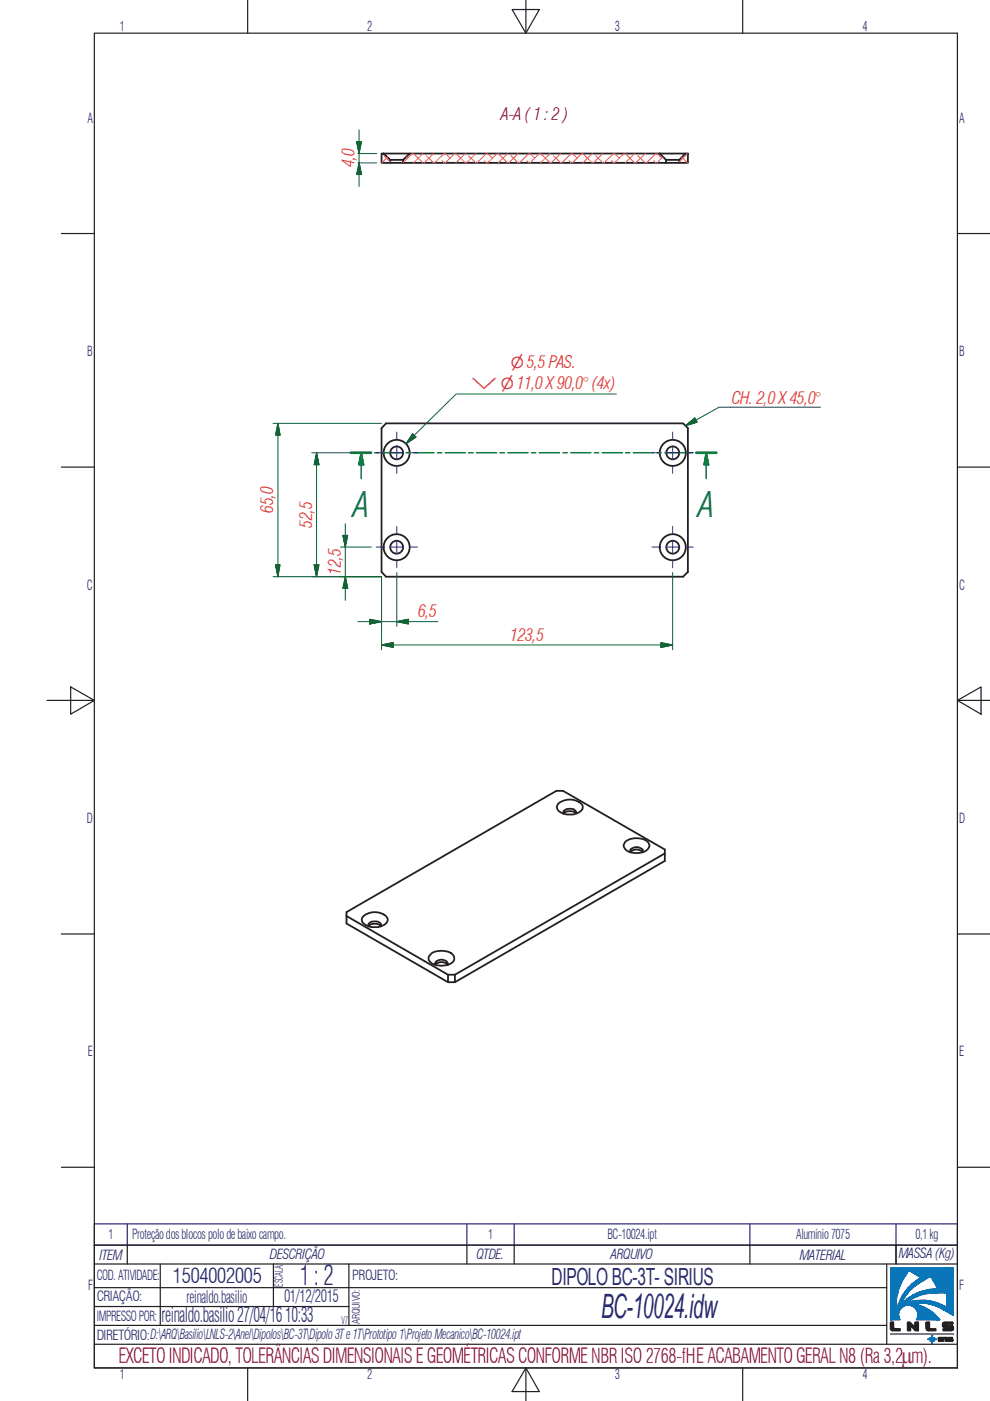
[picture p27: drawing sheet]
<svg xmlns="http://www.w3.org/2000/svg" width="210mm" height="297mm" viewBox="0 0 210 297" stroke-linecap="round" stroke-linejoin="round" font-family="sans-serif">
<defs><g id="words">
<g font-size="7.3" fill="#0c7f3f">
<text x="75" y="109.5">A</text>
<text x="148.2" y="109.5">A</text>
</g>
<text font-size="7.1" fill="#272872" x="127.4" y="279.5">BC-10024.idw</text>
<text font-size="5.8" fill="#272872" x="63.6" y="272.5">1 : 2</text>
<text font-size="5" fill="#272872" x="117" y="272.4">DIPOLO BC-3T- SIRIUS</text>
<g font-size="4.4" fill="#272872">
<text x="36.6" y="272">1504002005</text>
<text x="34.2" y="280.3">reinaldo.basilio 27/04/16 10:33</text>
</g>
<text font-size="4.4" fill="#7f1342" x="25.1" y="289">EXCETO INDICADO, TOLERÂNCIAS DIMENSIONAIS E GEOMÉTRICAS CONFORMENBR ISO 2768-fHE ACABAMENTO GERALN8 (Ra 3,2mm).</text>
<text font-size="3.6" fill="#7f1342" x="106.3" y="25.4">A-A ( 1 : 2 )</text>
<g font-size="3.6" fill="#ee1f23">
<text x="75.2" y="35.5" transform="rotate(-90 75.2 35.5)">4,0</text>
<text x="155.2" y="85.6">CH. 2,0 X 45,0°</text>
<text x="57.9" y="108.8" transform="rotate(-90 57.9 108.8)">65,0</text>
<text x="66.2" y="111.9" transform="rotate(-90 66.2 111.9)">52,5</text>
<text x="72.3" y="121.9" transform="rotate(-90 72.3 121.9)">12,5</text>
<text x="88.6" y="130.8">6,5</text>
<text x="108.2" y="135.8">123,5</text>
</g>
<g font-size="3.6" fill="#272872">
<text x="39.6" y="276.2">reinaldo.basilio</text>
<text x="60.3" y="276.1">01/12/2015</text>
</g>
<g font-size="3.2" fill="#ee1f23">
<text x="99.9" y="82.4">⌵ ⌀ 11,0 X 90,0° (4x)</text>
<text x="108.3" y="78">⌀5,5 PAS.</text>
</g>
<g font-size="2.9" fill="#272872">
<text x="25.4" y="6.7">1</text>
<text x="77.8" y="6.7">2</text>
<text x="130.4" y="6.7">3</text>
<text x="182.9" y="6.7">4</text>
<text x="18.5" y="26">A</text>
<text x="203.4" y="26">A</text>
<text x="18.5" y="75.5">B</text>
<text x="203.4" y="75.5">B</text>
<text x="18.4" y="125.1">C</text>
<text x="203.4" y="125.1">C</text>
<text x="18.4" y="174.5">D</text>
<text x="203.4" y="174.5">D</text>
<text x="18.6" y="224">E</text>
<text x="203.4" y="224">E</text>
<text x="23" y="262.7">1</text>
<text x="28" y="262.8">Proteção dos blocos polo de baixo campo.</text>
<text x="103.5" y="262.7">1</text>
<text x="128.8" y="262.8">BC-10024.ipt</text>
<text x="168.8" y="262.8">Alumínio 7075</text>
<text x="194.1" y="262.8">0,1 kg</text>
<text x="21.1" y="267">ITEM</text>
<text x="57.2" y="266.9">DESCRIÇÃO</text>
<text x="101" y="267">QTDE.</text>
<text x="129.5" y="267">ARQUIVO</text>
<text x="169.6" y="267">MATERIAL</text>
<text x="190.5" y="266.8">MASSA (Kg)</text>
<text x="18.7" y="273.5">F</text>
<text x="20.5" y="271.5">COD. ATIVIDADE:</text>
<text x="20.5" y="275.9">CRIAÇÃO:</text>
<text x="74.7" y="271.5">PROJETO:</text>
<text x="203.4" y="273.5">F</text>
<text x="20.5" y="280.1">IMPRESSO POR:</text>
<text x="20.5" y="284.1">DIRETÓRIO:D:\ARQ\Basilio\LNLS-2\Anel\Dipolos\BC-3T\Dipolo 3Te 1T\Prototipo 1\Projeto Mecanico\BC-10024.ipt</text>
<text x="25.4" y="292.4">1</text>
<text x="77.8" y="292.4">2</text>
<text x="130.4" y="292.4">3</text>
<text x="182.9" y="292.4">4</text>
</g>
<text font-size="2.3" fill="#272872" x="59.9" y="272.8" transform="rotate(-90 59.9 272.8)">ESCALA:</text>
<g font-size="2.2" fill="#272872">
<text x="72.4" y="280.7">V7</text>
<text x="76.3" y="280.6" transform="rotate(-90 76.3 280.6)">ARQUIVO:</text>
</g>
</g></defs>
<g fill="none" stroke="#231f20" stroke-width=".38">
<path d="M80.9 32.6h.4l1.4 1.3v.6h-1.8zM81.3 32.6h5.6M82.7 33.9h2.8M82.7 34.5h2.8M85.5 33.9l1.4-1.3h53l1.3 1.3v.6h-55.7zM139.9 32.6h5.4M141.2 33.9h2.8M141.2 34.5h2.8M144 33.9l1.3-1.3h.5v1.9h-1.8zM81.8 89.8h63l1 1v30.5l-1 1h-63l-.9-1v-30.5zM118.4 170.3a3.7 3.7 0 0 1 5.1 .4 1.16 1.16 0 0 1-.8 1.5 3.6 3.6 0 0 1-4.5-.7l-.2-.4zM119.5 172a1.68 1.68 0 0 1 2.7 .2l-.1 .3a1.86 1.86 0 0 0-2.6 0z"/>
<path d="M132.6 178.5a4.1 4.1 0 0 1 4.7 0 1.37 1.37 0 0 1 .2 1.4 1.37 1.37 0 0 1-1.2 .8 4 4 0 0 1-3.7-.6 1.02 1.02 0 0 1 0-1.6zM73.5 194.2l21.5 12.5M77.1 194.2a3.6 3.6 0 0 1 5 .4 1.37 1.37 0 0 1-1.3 1.8 3.6 3.6 0 0 1-4-1v-.8zM78.2 196.4a.74 .74 0 0 1 .5-1 1.56 1.56 0 0 1 2.1 .7v.3M78.2 196.4a1.86 1.86 0 0 1 2.6 0M133.7 180.1a1.89 1.89 0 0 1 2.6 0v.6a1.74 1.74 0 0 0-2.6 0zM141 180.9l-44.5 25.8M91.2 202.4a3.8 3.8 0 0 1 4.8 0 1.18 1.18 0 0 1-.4 1.9 4.2 4.2 0 0 1-4.4-.3 1.02 1.02 0 0 1 0-1.6zM94.9 204.6l.1-.3a1.58 1.58 0 0 0-2.8 0l.1 .3a1.72 1.72 0 0 1 2.6 0M95 206.7v1.5h1.5M95 208.2l-21.5-12.4v-2.4l44.5-25.7h1.4l21.6 12.4v2.4l-44.5 25.7M95 206.7h1.5"/>
<path d="M96.5 206.7v1.5"/>
<circle cx="84.1" cy="96" r="1.37"/>
<circle cx="84.1" cy="96" r="2.76"/>
<circle cx="142.6" cy="96" r="1.37"/>
<circle cx="142.6" cy="96" r="2.76"/>
<circle cx="84.1" cy="116" r="1.37"/>
<circle cx="84.1" cy="116" r="2.76"/>
<circle cx="142.6" cy="116" r="1.37"/>
<circle cx="142.6" cy="116" r="2.76"/>
</g>
<path d="M198.7 273l2.1 1.2-.4-.1z" fill="#0976b9"/>
<path d="M198.7 273l2.1 1.2-.4-.1z" fill="none" stroke="#0976b9" stroke-width=".25"/>
<path d="M198.7 273l1.7 1.1-1.5-.8z" fill="#0976b9"/>
<path d="M198.7 273l1.7 1.1-1.5-.8z" fill="none" stroke="#0976b9" stroke-width=".25"/>
<path d="M197.4 274.2l1.5-.9 1.5 .8z" fill="#0976b9"/>
<path d="M197.4 274.2l1.5-.9 1.5 .8z" fill="none" stroke="#0976b9" stroke-width=".25"/>
<path d="M198.3 273.3h.6l-1.5 .9z" fill="#0976b9"/>
<path d="M198.3 273.3h.6l-1.5 .9z" fill="none" stroke="#0976b9" stroke-width=".25"/>
<path d="M197 273.4l1.3-.1-.9 .9z" fill="#0976b9"/>
<path d="M197 273.4l1.3-.1-.9 .9z" fill="none" stroke="#0976b9" stroke-width=".25"/>
<path d="M200.8 274.2l1.3 4.7-1.3-1.7z" fill="#0976b9"/>
<path d="M200.8 274.2l1.3 4.7-1.3-1.7z" fill="none" stroke="#0976b9" stroke-width=".25"/>
<path d="M202.1 268.8v10.1l-1.3-4.7z" fill="#0976b9"/>
<path d="M202.1 268.8v10.1l-1.3-4.7z" fill="none" stroke="#0976b9" stroke-width=".25"/>
<path d="M202.1 268.8l-1.3 5.4-2.3-1.6z" fill="#0976b9"/>
<path d="M202.1 268.8l-1.3 5.4-2.3-1.6z" fill="none" stroke="#0976b9" stroke-width=".25"/>
<path d="M198.4 272.3l3.7-3.5-3.6 3.8z" fill="#0976b9"/>
<path d="M198.4 272.3l3.7-3.5-3.6 3.8z" fill="none" stroke="#0976b9" stroke-width=".25"/>
<path d="M198.1 271.9l4-3.1-3.7 3.5z" fill="#0976b9"/>
<path d="M198.1 271.9l4-3.1-3.7 3.5z" fill="none" stroke="#0976b9" stroke-width=".25"/>
<path d="M198.1 271.9l.3 .4z" fill="#0976b9"/>
<path d="M198.1 271.9l.3 .4z" fill="none" stroke="#0976b9" stroke-width=".25"/>
<path d="M200.2 276.9l.6 .3-.7 .6z" fill="#0976b9"/>
<path d="M200.2 276.9l.6 .3-.7 .6z" fill="none" stroke="#0976b9" stroke-width=".25"/>
<path d="M200.1 277.8l.7-.6-.5 .6z" fill="#0976b9"/>
<path d="M200.1 277.8l.7-.6-.5 .6z" fill="none" stroke="#0976b9" stroke-width=".25"/>
<path d="M200.8 277.2l-.2 .8-.3-.2z" fill="#0976b9"/>
<path d="M200.8 277.2l-.2 .8-.3-.2z" fill="none" stroke="#0976b9" stroke-width=".25"/>
<path d="M200.2 276.9l-.1 .9-.3-.2z" fill="#0976b9"/>
<path d="M200.2 276.9l-.1 .9-.3-.2z" fill="none" stroke="#0976b9" stroke-width=".25"/>
<path d="M200.1 276.9h.1l-.4 .7z" fill="#0976b9"/>
<path d="M200.1 276.9h.1l-.4 .7z" fill="none" stroke="#0976b9" stroke-width=".25"/>
<path d="M199.6 276.6l.5 .3-.3 .7z" fill="#0976b9"/>
<path d="M199.6 276.6l.5 .3-.3 .7z" fill="none" stroke="#0976b9" stroke-width=".25"/>
<path d="M199.6 276.6l.5 .3z" fill="#0976b9"/>
<path d="M199.6 276.6l.5 .3z" fill="none" stroke="#0976b9" stroke-width=".25"/>
<path d="M199.4 276.6h.2z" fill="#0976b9"/>
<path d="M199.4 276.6h.2z" fill="none" stroke="#0976b9" stroke-width=".25"/>
<path d="M199.4 276.6h.2l-.6 .5z" fill="#0976b9"/>
<path d="M199.4 276.6h.2l-.6 .5z" fill="none" stroke="#0976b9" stroke-width=".25"/>
<path d="M199 277.1l.6-.5 .2 1z" fill="#0976b9"/>
<path d="M199 277.1l.6-.5 .2 1z" fill="none" stroke="#0976b9" stroke-width=".25"/>
<path d="M199.1 276.4l.3 .2-.4 .5z" fill="#0976b9"/>
<path d="M199.1 276.4l.3 .2-.4 .5z" fill="none" stroke="#0976b9" stroke-width=".25"/>
<path d="M199.1 276.4l-.1 .7-.3-.1z" fill="#0976b9"/>
<path d="M199.1 276.4l-.1 .7-.3-.1z" fill="none" stroke="#0976b9" stroke-width=".25"/>
<path d="M198.7 277l.3 .1z" fill="#0976b9"/>
<path d="M198.7 277l.3 .1z" fill="none" stroke="#0976b9" stroke-width=".25"/>
<path d="M198.2 276.1l.9 .3-.8 .4z" fill="#0976b9"/>
<path d="M198.2 276.1l.9 .3-.8 .4z" fill="none" stroke="#0976b9" stroke-width=".25"/>
<path d="M198.3 276.8l.8-.4-.6 .5z" fill="#0976b9"/>
<path d="M198.3 276.8l.8-.4-.6 .5z" fill="none" stroke="#0976b9" stroke-width=".25"/>
<path d="M198.5 276.9l.6-.5-.4 .6z" fill="#0976b9"/>
<path d="M198.5 276.9l.6-.5-.4 .6z" fill="none" stroke="#0976b9" stroke-width=".25"/>
<path d="M197.3 275.9l.9 .2-.9 .5z" fill="#0976b9"/>
<path d="M197.3 275.9l.9 .2-.9 .5z" fill="none" stroke="#0976b9" stroke-width=".25"/>
<path d="M197.3 276.6l.9-.5-.6 .5z" fill="#0976b9"/>
<path d="M197.3 276.6l.9-.5-.6 .5z" fill="none" stroke="#0976b9" stroke-width=".25"/>
<path d="M197.6 276.6l.6-.5 .1 .7z" fill="#0976b9"/>
<path d="M197.6 276.6l.6-.5 .1 .7z" fill="none" stroke="#0976b9" stroke-width=".25"/>
<path d="M196.3 276.3l1-.4v.7z" fill="#0976b9"/>
<path d="M196.3 276.3l1-.4v.7z" fill="none" stroke="#0976b9" stroke-width=".25"/>
<path d="M196.1 275.7l1.2 .2-1 .4z" fill="#0976b9"/>
<path d="M196.1 275.7l1.2 .2-1 .4z" fill="none" stroke="#0976b9" stroke-width=".25"/>
<path d="M196.1 275.7l.2 .6-.8-.1z" fill="#0976b9"/>
<path d="M196.1 275.7l.2 .6-.8-.1z" fill="none" stroke="#0976b9" stroke-width=".25"/>
<path d="M194.3 275.7h1.8l-.6 .5z" fill="#0976b9"/>
<path d="M194.3 275.7h1.8l-.6 .5z" fill="none" stroke="#0976b9" stroke-width=".25"/>
<path d="M194.3 275.7l1.2 .5-1.6 .1z" fill="#0976b9"/>
<path d="M194.3 275.7l1.2 .5-1.6 .1z" fill="none" stroke="#0976b9" stroke-width=".25"/>
<path d="M193.6 275.8l.7-.1-.4 .6z" fill="#0976b9"/>
<path d="M193.6 275.8l.7-.1-.4 .6z" fill="none" stroke="#0976b9" stroke-width=".25"/>
<path d="M193.6 275.8l.3 .5-.5 .1z" fill="#0976b9"/>
<path d="M193.6 275.8l.3 .5-.5 .1z" fill="none" stroke="#0976b9" stroke-width=".25"/>
<path d="M193 276l.6-.2-.2 .6z" fill="#0976b9"/>
<path d="M193 276l.6-.2-.2 .6z" fill="none" stroke="#0976b9" stroke-width=".25"/>
<path d="M193 276l.4 .4-.9 .3z" fill="#0976b9"/>
<path d="M193 276l.4 .4-.9 .3z" fill="none" stroke="#0976b9" stroke-width=".25"/>
<path d="M192.3 276.2l.7-.2-.5 .7z" fill="#0976b9"/>
<path d="M192.3 276.2l.7-.2-.5 .7z" fill="none" stroke="#0976b9" stroke-width=".25"/>
<path d="M192.1 276.3l.2-.1 .2 .5z" fill="#0976b9"/>
<path d="M192.1 276.3l.2-.1 .2 .5z" fill="none" stroke="#0976b9" stroke-width=".25"/>
<path d="M192.1 276.3l.4 .4-.5 .1z" fill="#0976b9"/>
<path d="M192.1 276.3l.4 .4-.5 .1z" fill="none" stroke="#0976b9" stroke-width=".25"/>
<path d="M192 276.3h.1l-.1 .5z" fill="#0976b9"/>
<path d="M192 276.3h.1l-.1 .5z" fill="none" stroke="#0976b9" stroke-width=".25"/>
<path d="M191.4 276.4l.6-.1v.5z" fill="#0976b9"/>
<path d="M191.4 276.4l.6-.1v.5z" fill="none" stroke="#0976b9" stroke-width=".25"/>
<path d="M191.4 276.2l.6 .1-.6 .1z" fill="#0976b9"/>
<path d="M191.4 276.2l.6 .1-.6 .1z" fill="none" stroke="#0976b9" stroke-width=".25"/>
<path d="M192 275.7v.6l-.6-.1z" fill="#0976b9"/>
<path d="M192 275.7v.6l-.6-.1z" fill="none" stroke="#0976b9" stroke-width=".25"/>
<path d="M192 275.7l.2 .4-.2 .2z" fill="#0976b9"/>
<path d="M192 275.7l.2 .4-.2 .2z" fill="none" stroke="#0976b9" stroke-width=".25"/>
<path d="M192 275.7h.1l.1 .4z" fill="#0976b9"/>
<path d="M192 275.7h.1l.1 .4z" fill="none" stroke="#0976b9" stroke-width=".25"/>
<path d="M192.1 275.7l.2 .4h-.1z" fill="#0976b9"/>
<path d="M192.1 275.7l.2 .4h-.1z" fill="none" stroke="#0976b9" stroke-width=".25"/>
<path d="M192.1 275.7l.4 .3-.2 .1z" fill="#0976b9"/>
<path d="M192.1 275.7l.4 .3-.2 .1z" fill="none" stroke="#0976b9" stroke-width=".25"/>
<path d="M192.2 276.1l-.2 .2z" fill="#0976b9"/>
<path d="M192.2 276.1l-.2 .2z" fill="none" stroke="#0976b9" stroke-width=".25"/>
<path d="M192.5 276l.1-.1z" fill="#0976b9"/>
<path d="M192.5 276l.1-.1z" fill="none" stroke="#0976b9" stroke-width=".25"/>
<path d="M192.1 275.7l.5 .2-.1 .1z" fill="#0976b9"/>
<path d="M192.1 275.7l.5 .2-.1 .1z" fill="none" stroke="#0976b9" stroke-width=".25"/>
<path d="M192.3 275.4l.4 .4-.1 .1z" fill="#0976b9"/>
<path d="M192.3 275.4l.4 .4-.1 .1z" fill="none" stroke="#0976b9" stroke-width=".25"/>
<path d="M192.3 275.5l.3 .4z" fill="#0976b9"/>
<path d="M192.3 275.5l.3 .4z" fill="none" stroke="#0976b9" stroke-width=".25"/>
<path d="M192.3 275.5l.3 .4-.5-.2z" fill="#0976b9"/>
<path d="M192.3 275.5l.3 .4-.5-.2z" fill="none" stroke="#0976b9" stroke-width=".25"/>
<path d="M192.3 275.4l.5 .3-.1 .1z" fill="#0976b9"/>
<path d="M192.3 275.4l.5 .3-.1 .1z" fill="none" stroke="#0976b9" stroke-width=".25"/>
<path d="M192.3 275.4l.2-.1 .3 .4z" fill="#0976b9"/>
<path d="M192.3 275.4l.2-.1 .3 .4z" fill="none" stroke="#0976b9" stroke-width=".25"/>
<path d="M192.3 275.4l.2-.1z" fill="#0976b9"/>
<path d="M192.3 275.4l.2-.1z" fill="none" stroke="#0976b9" stroke-width=".25"/>
<path d="M192.5 275.3l.5 .4h-.2z" fill="#0976b9"/>
<path d="M192.5 275.3l.5 .4h-.2z" fill="none" stroke="#0976b9" stroke-width=".25"/>
<path d="M192.6 275.2l.4 .5-.5-.4z" fill="#0976b9"/>
<path d="M192.6 275.2l.4 .5-.5-.4z" fill="none" stroke="#0976b9" stroke-width=".25"/>
<path d="M192.5 275.3l.1-.1z" fill="#0976b9"/>
<path d="M192.5 275.3l.1-.1z" fill="none" stroke="#0976b9" stroke-width=".25"/>
<path d="M192.6 275.2l.7 .2-.3 .3z" fill="#0976b9"/>
<path d="M192.6 275.2l.7 .2-.3 .3z" fill="none" stroke="#0976b9" stroke-width=".25"/>
<path d="M192.6 275.2l.2-.2 .5 .4z" fill="#0976b9"/>
<path d="M192.6 275.2l.2-.2 .5 .4z" fill="none" stroke="#0976b9" stroke-width=".25"/>
<path d="M192.8 275l.5 .4z" fill="#0976b9"/>
<path d="M192.8 275l.5 .4z" fill="none" stroke="#0976b9" stroke-width=".25"/>
<path d="M193 274.9l.3 .5-.4-.4z" fill="#0976b9"/>
<path d="M193 274.9l.3 .5-.4-.4z" fill="none" stroke="#0976b9" stroke-width=".25"/>
<path d="M193 274.9h.2l.1 .5z" fill="#0976b9"/>
<path d="M193 274.9h.2l.1 .5z" fill="none" stroke="#0976b9" stroke-width=".25"/>
<path d="M193.2 274.9l.5 .3-.4 .2z" fill="#0976b9"/>
<path d="M193.2 274.9l.5 .3-.4 .2z" fill="none" stroke="#0976b9" stroke-width=".25"/>
<path d="M193.3 274.7l.4 .5-.5-.3z" fill="#0976b9"/>
<path d="M193.3 274.7l.4 .5-.5-.3z" fill="none" stroke="#0976b9" stroke-width=".25"/>
<path d="M193.3 274.7l.2-.1 .2 .6z" fill="#0976b9"/>
<path d="M193.3 274.7l.2-.1 .2 .6z" fill="none" stroke="#0976b9" stroke-width=".25"/>
<path d="M193.5 274.6l.4 .5-.2 .1z" fill="#0976b9"/>
<path d="M193.5 274.6l.4 .5-.2 .1z" fill="none" stroke="#0976b9" stroke-width=".25"/>
<path d="M193.5 274.6l.6 .4-.2 .1z" fill="#0976b9"/>
<path d="M193.5 274.6l.6 .4-.2 .1z" fill="none" stroke="#0976b9" stroke-width=".25"/>
<path d="M193.5 274.6l.7 .3-.1 .1z" fill="#0976b9"/>
<path d="M193.5 274.6l.7 .3-.1 .1z" fill="none" stroke="#0976b9" stroke-width=".25"/>
<path d="M193.5 274.6l.8-.4-.1 .7z" fill="#0976b9"/>
<path d="M193.5 274.6l.8-.4-.1 .7z" fill="none" stroke="#0976b9" stroke-width=".25"/>
<path d="M194.3 274.2l.1 .7h-.2z" fill="#0976b9"/>
<path d="M194.3 274.2l.1 .7h-.2z" fill="none" stroke="#0976b9" stroke-width=".25"/>
<path d="M194.3 274.2l.4 .5-.3 .2z" fill="#0976b9"/>
<path d="M194.3 274.2l.4 .5-.3 .2z" fill="none" stroke="#0976b9" stroke-width=".25"/>
<path d="M194.7 274.1l.8 .4-.8 .2z" fill="#0976b9"/>
<path d="M194.7 274.1l.8 .4-.8 .2z" fill="none" stroke="#0976b9" stroke-width=".25"/>
<path d="M194.4 274.2l.3-.1v.6z" fill="#0976b9"/>
<path d="M194.4 274.2l.3-.1v.6z" fill="none" stroke="#0976b9" stroke-width=".25"/>
<path d="M194.3 274.2l.4 .5z" fill="#0976b9"/>
<path d="M194.3 274.2l.4 .5z" fill="none" stroke="#0976b9" stroke-width=".25"/>
<path d="M195.9 273.7l.5 .6-.9 .2z" fill="#0976b9"/>
<path d="M195.9 273.7l.5 .6-.9 .2z" fill="none" stroke="#0976b9" stroke-width=".25"/>
<path d="M195.6 273.7h.3l-.4 .8z" fill="#0976b9"/>
<path d="M195.6 273.7h.3l-.4 .8z" fill="none" stroke="#0976b9" stroke-width=".25"/>
<path d="M194.9 274l.7-.3-.1 .8z" fill="#0976b9"/>
<path d="M194.9 274l.7-.3-.1 .8z" fill="none" stroke="#0976b9" stroke-width=".25"/>
<path d="M196.6 273.5l.8 .7-1 .1z" fill="#0976b9"/>
<path d="M196.6 273.5l.8 .7-1 .1z" fill="none" stroke="#0976b9" stroke-width=".25"/>
<path d="M196.3 273.6l.3-.1-.2 .8z" fill="#0976b9"/>
<path d="M196.3 273.6l.3-.1-.2 .8z" fill="none" stroke="#0976b9" stroke-width=".25"/>
<path d="M195.9 273.7l.4-.1 .1 .7z" fill="#0976b9"/>
<path d="M195.9 273.7l.4-.1 .1 .7z" fill="none" stroke="#0976b9" stroke-width=".25"/>
<path d="M190.9 276.8v.1z" fill="#0976b9"/>
<path d="M190.9 276.8v.1z" fill="none" stroke="#0976b9" stroke-width=".25"/>
<path d="M190.5 276.4l.4 .4v.1z" fill="#0976b9"/>
<path d="M190.5 276.4l.4 .4v.1z" fill="none" stroke="#0976b9" stroke-width=".25"/>
<path d="M190.5 276.4l.4 .5-.6 .6z" fill="#0976b9"/>
<path d="M190.5 276.4l.4 .5-.6 .6z" fill="none" stroke="#0976b9" stroke-width=".25"/>
<path d="M190.5 276.4l.5 .2-.1 .2z" fill="#0976b9"/>
<path d="M190.5 276.4l.5 .2-.1 .2z" fill="none" stroke="#0976b9" stroke-width=".25"/>
<path d="M190.5 276.4h.6l-.1 .2z" fill="#0976b9"/>
<path d="M190.5 276.4h.6l-.1 .2z" fill="none" stroke="#0976b9" stroke-width=".25"/>
<path d="M190.7 276.2l.4 .2h-.6z" fill="#0976b9"/>
<path d="M190.7 276.2l.4 .2h-.6z" fill="none" stroke="#0976b9" stroke-width=".25"/>
<path d="M190.7 275.9l.4 .5-.4-.2z" fill="#0976b9"/>
<path d="M190.7 275.9l.4 .5-.4-.2z" fill="none" stroke="#0976b9" stroke-width=".25"/>
<path d="M190.7 275.9l.9-.4-.5 .9z" fill="#0976b9"/>
<path d="M190.7 275.9l.9-.4-.5 .9z" fill="none" stroke="#0976b9" stroke-width=".25"/>
<path d="M190.9 275.5h.7l-.9 .4z" fill="#0976b9"/>
<path d="M190.9 275.5h.7l-.9 .4z" fill="none" stroke="#0976b9" stroke-width=".25"/>
<path d="M190.9 275.4l.7 .1h-.7z" fill="#0976b9"/>
<path d="M190.9 275.4l.7 .1h-.7z" fill="none" stroke="#0976b9" stroke-width=".25"/>
<path d="M190.9 275.4l.7 .1z" fill="#0976b9"/>
<path d="M190.9 275.4l.7 .1z" fill="none" stroke="#0976b9" stroke-width=".25"/>
<path d="M191.2 275l.4 .4h-.7z" fill="#0976b9"/>
<path d="M191.2 275l.4 .4h-.7z" fill="none" stroke="#0976b9" stroke-width=".25"/>
<path d="M191.2 275l.6 .2-.2 .2z" fill="#0976b9"/>
<path d="M191.2 275l.6 .2-.2 .2z" fill="none" stroke="#0976b9" stroke-width=".25"/>
<path d="M191.2 275h.6v.2z" fill="#0976b9"/>
<path d="M191.2 275h.6v.2z" fill="none" stroke="#0976b9" stroke-width=".25"/>
<path d="M191.4 274.6l.5 .3-.1 .1z" fill="#0976b9"/>
<path d="M191.4 274.6l.5 .3-.1 .1z" fill="none" stroke="#0976b9" stroke-width=".25"/>
<path d="M191.4 274.6l.4 .4-.5-.3z" fill="#0976b9"/>
<path d="M191.4 274.6l.4 .4-.5-.3z" fill="none" stroke="#0976b9" stroke-width=".25"/>
<path d="M191.3 274.7l.5 .3h-.6z" fill="#0976b9"/>
<path d="M191.3 274.7l.5 .3h-.6z" fill="none" stroke="#0976b9" stroke-width=".25"/>
<path d="M191.4 274.6l.5 .3z" fill="#0976b9"/>
<path d="M191.4 274.6l.5 .3z" fill="none" stroke="#0976b9" stroke-width=".25"/>
<path d="M191.4 274.6l.6 .1-.1 .2z" fill="#0976b9"/>
<path d="M191.4 274.6l.6 .1-.1 .2z" fill="none" stroke="#0976b9" stroke-width=".25"/>
<path d="M191.4 274.6h.7l-.1 .1z" fill="#0976b9"/>
<path d="M191.4 274.6h.7l-.1 .1z" fill="none" stroke="#0976b9" stroke-width=".25"/>
<path d="M192.1 274.6l.1-.1z" fill="#0976b9"/>
<path d="M192.1 274.6l.1-.1z" fill="none" stroke="#0976b9" stroke-width=".25"/>
<path d="M191.6 274.3l.6 .2-.1 .1z" fill="#0976b9"/>
<path d="M191.6 274.3l.6 .2-.1 .1z" fill="none" stroke="#0976b9" stroke-width=".25"/>
<path d="M191.5 274.4l.1-.1 .5 .3z" fill="#0976b9"/>
<path d="M191.5 274.4l.1-.1 .5 .3z" fill="none" stroke="#0976b9" stroke-width=".25"/>
<path d="M192.3 274.3l-.1 .2z" fill="#0976b9"/>
<path d="M192.3 274.3l-.1 .2z" fill="none" stroke="#0976b9" stroke-width=".25"/>
<path d="M191.8 274l.5 .3-.1 .2z" fill="#0976b9"/>
<path d="M191.8 274l.5 .3-.1 .2z" fill="none" stroke="#0976b9" stroke-width=".25"/>
<path d="M191.8 274l.4 .5-.6-.3z" fill="#0976b9"/>
<path d="M191.8 274l.4 .5-.6-.3z" fill="none" stroke="#0976b9" stroke-width=".25"/>
<path d="M192.3 274.3l.2-.1z" fill="#0976b9"/>
<path d="M192.3 274.3l.2-.1z" fill="none" stroke="#0976b9" stroke-width=".25"/>
<path d="M191.8 274l.7 .2-.2 .1z" fill="#0976b9"/>
<path d="M191.8 274l.7 .2-.2 .1z" fill="none" stroke="#0976b9" stroke-width=".25"/>
<path d="M192.6 274l-.1 .2z" fill="#0976b9"/>
<path d="M192.6 274l-.1 .2z" fill="none" stroke="#0976b9" stroke-width=".25"/>
<path d="M191.9 273.8l.7 .2-.1 .2z" fill="#0976b9"/>
<path d="M191.9 273.8l.7 .2-.1 .2z" fill="none" stroke="#0976b9" stroke-width=".25"/>
<path d="M191.8 274l.1-.2 .6 .4z" fill="#0976b9"/>
<path d="M191.8 274l.1-.2 .6 .4z" fill="none" stroke="#0976b9" stroke-width=".25"/>
<path d="M192.3 273.4l.6 .2-.3 .4z" fill="#0976b9"/>
<path d="M192.3 273.4l.6 .2-.3 .4z" fill="none" stroke="#0976b9" stroke-width=".25"/>
<path d="M192.3 273.4l.3 .6-.5-.4z" fill="#0976b9"/>
<path d="M192.3 273.4l.3 .6-.5-.4z" fill="none" stroke="#0976b9" stroke-width=".25"/>
<path d="M192.1 273.6l.5 .4-.7-.2z" fill="#0976b9"/>
<path d="M192.1 273.6l.5 .4-.7-.2z" fill="none" stroke="#0976b9" stroke-width=".25"/>
<path d="M192 273.7l.1-.1-.2 .2z" fill="#0976b9"/>
<path d="M192 273.7l.1-.1-.2 .2z" fill="none" stroke="#0976b9" stroke-width=".25"/>
<path d="M192.3 273.4l.7 .2z" fill="#0976b9"/>
<path d="M192.3 273.4l.7 .2z" fill="none" stroke="#0976b9" stroke-width=".25"/>
<path d="M192.3 273.3l.7 .3z" fill="#0976b9"/>
<path d="M192.3 273.3l.7 .3z" fill="none" stroke="#0976b9" stroke-width=".25"/>
<path d="M192.3 273.3l.2-.1 .5 .4z" fill="#0976b9"/>
<path d="M192.3 273.3l.2-.1 .5 .4z" fill="none" stroke="#0976b9" stroke-width=".25"/>
<path d="M192.5 273.2l.7 .1-.2 .3z" fill="#0976b9"/>
<path d="M192.5 273.2l.7 .1-.2 .3z" fill="none" stroke="#0976b9" stroke-width=".25"/>
<path d="M192.5 273.1l.7 .2-.7-.1z" fill="#0976b9"/>
<path d="M192.5 273.1l.7 .2-.7-.1z" fill="none" stroke="#0976b9" stroke-width=".25"/>
<path d="M192.5 273.1l.8 .2z" fill="#0976b9"/>
<path d="M192.5 273.1l.8 .2z" fill="none" stroke="#0976b9" stroke-width=".25"/>
<path d="M192.5 273.1l1-.1-.2 .3z" fill="#0976b9"/>
<path d="M192.5 273.1l1-.1-.2 .3z" fill="none" stroke="#0976b9" stroke-width=".25"/>
<path d="M193.5 273l.3-.2z" fill="#0976b9"/>
<path d="M193.5 273l.3-.2z" fill="none" stroke="#0976b9" stroke-width=".25"/>
<path d="M193.3 272.2l.5 .6-.3 .2z" fill="#0976b9"/>
<path d="M193.3 272.2l.5 .6-.3 .2z" fill="none" stroke="#0976b9" stroke-width=".25"/>
<path d="M192.5 273.1l.8-.9 .2 .8z" fill="#0976b9"/>
<path d="M192.5 273.1l.8-.9 .2 .8z" fill="none" stroke="#0976b9" stroke-width=".25"/>
<path d="M193.8 272.8l.2-.1z" fill="#0976b9"/>
<path d="M193.8 272.8l.2-.1z" fill="none" stroke="#0976b9" stroke-width=".25"/>
<path d="M193.5 272.2l.5 .5-.2 .1z" fill="#0976b9"/>
<path d="M193.5 272.2l.5 .5-.2 .1z" fill="none" stroke="#0976b9" stroke-width=".25"/>
<path d="M193.3 272.2h.2l.3 .6z" fill="#0976b9"/>
<path d="M193.3 272.2h.2l.3 .6z" fill="none" stroke="#0976b9" stroke-width=".25"/>
<path d="M194 272.6h.1" fill="none" stroke="#0976b9" stroke-width=".25"/>
<path d="M193.5 272.2l.6 .4-.1 .1z" fill="#0976b9"/>
<path d="M193.5 272.2l.6 .4-.1 .1z" fill="none" stroke="#0976b9" stroke-width=".25"/>
<path d="M194.1 272.6l.3-.2z" fill="#0976b9"/>
<path d="M194.1 272.6l.3-.2z" fill="none" stroke="#0976b9" stroke-width=".25"/>
<path d="M193.7 272l.7 .4-.3 .2z" fill="#0976b9"/>
<path d="M193.7 272l.7 .4-.3 .2z" fill="none" stroke="#0976b9" stroke-width=".25"/>
<path d="M193.5 272.2l.2-.2 .4 .6z" fill="#0976b9"/>
<path d="M193.5 272.2l.2-.2 .4 .6z" fill="none" stroke="#0976b9" stroke-width=".25"/>
<path d="M193.6 272.1l.1-.1-.2 .2z" fill="#0976b9"/>
<path d="M193.6 272.1l.1-.1-.2 .2z" fill="none" stroke="#0976b9" stroke-width=".25"/>
<path d="M194.4 272.4l.2-.2z" fill="#0976b9"/>
<path d="M194.4 272.4l.2-.2z" fill="none" stroke="#0976b9" stroke-width=".25"/>
<path d="M194 271.7l.6 .5-.2 .2z" fill="#0976b9"/>
<path d="M194 271.7l.6 .5-.2 .2z" fill="none" stroke="#0976b9" stroke-width=".25"/>
<path d="M193.8 271.9l.2-.2 .4 .7z" fill="#0976b9"/>
<path d="M193.8 271.9l.2-.2 .4 .7z" fill="none" stroke="#0976b9" stroke-width=".25"/>
<path d="M194 271.7l-.2 .2z" fill="#0976b9"/>
<path d="M194 271.7l-.2 .2z" fill="none" stroke="#0976b9" stroke-width=".25"/>
<path d="M194.6 272.2l.2-.1z" fill="#0976b9"/>
<path d="M194.6 272.2l.2-.1z" fill="none" stroke="#0976b9" stroke-width=".25"/>
<path d="M194.2 271.6l.6 .5-.2 .1z" fill="#0976b9"/>
<path d="M194.2 271.6l.6 .5-.2 .1z" fill="none" stroke="#0976b9" stroke-width=".25"/>
<path d="M194 271.7l.2-.1 .4 .6z" fill="#0976b9"/>
<path d="M194 271.7l.2-.1 .4 .6z" fill="none" stroke="#0976b9" stroke-width=".25"/>
<path d="M194 271.7l.2-.1z" fill="#0976b9"/>
<path d="M194 271.7l.2-.1z" fill="none" stroke="#0976b9" stroke-width=".25"/>
<path d="M194.8 272.1l.2-.2z" fill="#0976b9"/>
<path d="M194.8 272.1l.2-.2z" fill="none" stroke="#0976b9" stroke-width=".25"/>
<path d="M194.4 271.5l.6 .4-.2 .2z" fill="#0976b9"/>
<path d="M194.4 271.5l.6 .4-.2 .2z" fill="none" stroke="#0976b9" stroke-width=".25"/>
<path d="M194.2 271.6l.2-.1 .4 .6z" fill="#0976b9"/>
<path d="M194.2 271.6l.2-.1 .4 .6z" fill="none" stroke="#0976b9" stroke-width=".25"/>
<path d="M194.2 271.5h.2z" fill="#0976b9"/>
<path d="M194.2 271.5h.2z" fill="none" stroke="#0976b9" stroke-width=".25"/>
<path d="M194.4 271.5l.2-.1 .4 .5z" fill="#0976b9"/>
<path d="M194.4 271.5l.2-.1 .4 .5z" fill="none" stroke="#0976b9" stroke-width=".25"/>
<path d="M194.6 271.4l.5 .5h-.1z" fill="#0976b9"/>
<path d="M194.6 271.4l.5 .5h-.1z" fill="none" stroke="#0976b9" stroke-width=".25"/>
<path d="M194.8 271.2l.3 .7-.5-.5z" fill="#0976b9"/>
<path d="M194.8 271.2l.3 .7-.5-.5z" fill="none" stroke="#0976b9" stroke-width=".25"/>
<path d="M194.8 271.2l.6 .5-.3 .2z" fill="#0976b9"/>
<path d="M194.8 271.2l.6 .5-.3 .2z" fill="none" stroke="#0976b9" stroke-width=".25"/>
<path d="M194.8 271.2l.1-.1 .5 .6z" fill="#0976b9"/>
<path d="M194.8 271.2l.1-.1 .5 .6z" fill="none" stroke="#0976b9" stroke-width=".25"/>
<path d="M194.9 271.1l.7 .6h-.2z" fill="#0976b9"/>
<path d="M194.9 271.1l.7 .6h-.2z" fill="none" stroke="#0976b9" stroke-width=".25"/>
<path d="M194.9 271.1l.3-.2 .4 .8z" fill="#0976b9"/>
<path d="M194.9 271.1l.3-.2 .4 .8z" fill="none" stroke="#0976b9" stroke-width=".25"/>
<path d="M195.2 270.9l.6 .6-.2 .2z" fill="#0976b9"/>
<path d="M195.2 270.9l.6 .6-.2 .2z" fill="none" stroke="#0976b9" stroke-width=".25"/>
<path d="M195.2 270.9l.6 .6z" fill="#0976b9"/>
<path d="M195.2 270.9l.6 .6z" fill="none" stroke="#0976b9" stroke-width=".25"/>
<path d="M195.2 270.9l.8 .5-.2 .1z" fill="#0976b9"/>
<path d="M195.2 270.9l.8 .5-.2 .1z" fill="none" stroke="#0976b9" stroke-width=".25"/>
<path d="M195.2 270.9l1.1 .3-.3 .2z" fill="#0976b9"/>
<path d="M195.2 270.9l1.1 .3-.3 .2z" fill="none" stroke="#0976b9" stroke-width=".25"/>
<path d="M195.2 270.9l1.4 .1-.3 .2z" fill="#0976b9"/>
<path d="M195.2 270.9l1.4 .1-.3 .2z" fill="none" stroke="#0976b9" stroke-width=".25"/>
<path d="M195.2 270.9h1.6l-.2 .1z" fill="#0976b9"/>
<path d="M195.2 270.9h1.6l-.2 .1z" fill="none" stroke="#0976b9" stroke-width=".25"/>
<path d="M195.2 270.9l2-.2-.4 .2z" fill="#0976b9"/>
<path d="M194.6 270.5l2.7 .1zM194.6 270.5l2.6 .2-2.3-.1zM194.9 270.6l2.3 .1-2.1 .1zM195.2 270.9l2-.2-.4 .2z" fill="none" stroke="#0976b9" stroke-width=".25"/>
<path d="M194.6 270.6h2.7M194.9 270.7h2.3" fill="none" stroke="#0976b9" stroke-width=".21"/>
<path d="M197.3 270.6l.2 .4z" fill="#0976b9"/>
<path d="M197.3 270.6l.2 .4z" fill="none" stroke="#0976b9" stroke-width=".25"/>
<path d="M197.3 270.6l4.8-1.8-4.6 2.2z" fill="#0976b9"/>
<path d="M197.3 270.6l4.8-1.8-4.6 2.2z" fill="none" stroke="#0976b9" stroke-width=".25"/>
<path d="M193 269.5l9.1-.7-4.8 1.8z" fill="#0976b9"/>
<path d="M193 269.5l9.1-.7-4.8 1.8z" fill="none" stroke="#0976b9" stroke-width=".25"/>
<path d="M192.7 269.3l9.4-.5-9.1 .7z" fill="#0976b9"/>
<path d="M192.7 269.3l9.4-.5-9.1 .7z" fill="none" stroke="#0976b9" stroke-width=".25"/>
<path d="M192.7 269.3l.3 .2z" fill="#0976b9"/>
<path d="M192.7 269.3l.3 .2z" fill="none" stroke="#0976b9" stroke-width=".25"/>
<path d="M197.5 271l4.6-2.2-4.4 2.4z" fill="#0976b9"/>
<path d="M197.5 271l4.6-2.2-4.4 2.4z" fill="none" stroke="#0976b9" stroke-width=".25"/>
<path d="M197.7 271.2l4.4-2.4-4.1 2.9z" fill="#0976b9"/>
<path d="M197.7 271.2l4.4-2.4-4.1 2.9z" fill="none" stroke="#0976b9" stroke-width=".25"/>
<path d="M198 271.7l4.1-2.9-4 3.1z" fill="#0976b9"/>
<path d="M198 271.7l4.1-2.9-4 3.1z" fill="none" stroke="#0976b9" stroke-width=".25"/>
<path d="M197.7 271.2l.3 .5z" fill="#0976b9"/>
<path d="M197.7 271.2l.3 .5z" fill="none" stroke="#0976b9" stroke-width=".25"/>
<path d="M198.5 272.6l.2 .4z" fill="#0976b9"/>
<path d="M198.5 272.6l.2 .4z" fill="none" stroke="#0976b9" stroke-width=".25"/>
<path d="M198.5 272.6l2.3 1.6-2.1-1.2z" fill="#0976b9"/>
<path d="M198.5 272.6l2.3 1.6-2.1-1.2z" fill="none" stroke="#0976b9" stroke-width=".25"/>
<path d="M196.6 273.5l.4-.1 .4 .8z" fill="#0976b9"/>
<path d="M196.6 273.5l.4-.1 .4 .8z" fill="none" stroke="#0976b9" stroke-width=".25"/>
<path d="M194.7 274.1l.2-.1 .6 .5z" fill="#0976b9"/>
<path d="M194.7 274.1l.2-.1 .6 .5z" fill="none" stroke="#0976b9" stroke-width=".25"/>
<path d="M194.4 274.2l.3-.1z" fill="#0976b9"/>
<path d="M194.4 274.2l.3-.1z" fill="none" stroke="#0976b9" stroke-width=".25"/>
<path d="M191.4 276.4l.6 .4-.4 .1z" fill="#0976b9"/>
<path d="M191.4 276.4l.6 .4-.4 .1z" fill="none" stroke="#0976b9" stroke-width=".25"/>
<path d="M191.2 276.6l.2-.2 .2 .5z" fill="#0976b9"/>
<path d="M191.2 276.6l.2-.2 .2 .5z" fill="none" stroke="#0976b9" stroke-width=".25"/>
<path d="M191.2 276.6l.4 .3z" fill="#0976b9"/>
<path d="M191.2 276.6l.4 .3z" fill="none" stroke="#0976b9" stroke-width=".25"/>
<path d="M191.2 276.6l.4 .3-.2 .2z" fill="#0976b9"/>
<path d="M191.2 276.6l.4 .3-.2 .2z" fill="none" stroke="#0976b9" stroke-width=".25"/>
<path d="M191 276.8l.2-.2 .2 .5z" fill="#0976b9"/>
<path d="M191 276.8l.2-.2 .2 .5z" fill="none" stroke="#0976b9" stroke-width=".25"/>
<path d="M191 276.8l.4 .3-.5-.2z" fill="#0976b9"/>
<path d="M191 276.8l.4 .3-.5-.2z" fill="none" stroke="#0976b9" stroke-width=".25"/>
<path d="M190.9 276.9l.5 .2-.2 .1z" fill="#0976b9"/>
<path d="M190.9 276.9l.5 .2-.2 .1z" fill="none" stroke="#0976b9" stroke-width=".25"/>
<path d="M190.9 276.9l.3 .3z" fill="#0976b9"/>
<path d="M190.9 276.9l.3 .3z" fill="none" stroke="#0976b9" stroke-width=".25"/>
<path d="M190.9 276.9l.3 .3-.2 .3z" fill="#0976b9"/>
<path d="M190.9 276.9l.3 .3-.2 .3z" fill="none" stroke="#0976b9" stroke-width=".25"/>
<path d="M190.3 277.5l.6-.6 .1 .6z" fill="#0976b9"/>
<path d="M190.3 277.5l.6-.6 .1 .6z" fill="none" stroke="#0976b9" stroke-width=".25"/>
<path d="M190.3 277.5h.7l-.1 .1z" fill="#0976b9"/>
<path d="M190.3 277.5h.7l-.1 .1z" fill="none" stroke="#0976b9" stroke-width=".25"/>
<path d="M190.3 277.5l.6 .1-.1 .1z" fill="#0976b9"/>
<path d="M190.3 277.5l.6 .1-.1 .1z" fill="none" stroke="#0976b9" stroke-width=".25"/>
<path d="M190.3 277.5l.5 .2-.1 .3z" fill="#0976b9"/>
<path d="M190.3 277.5l.5 .2-.1 .3z" fill="none" stroke="#0976b9" stroke-width=".25"/>
<path d="M190.3 277.5l.4 .5-.5-.1z" fill="#0976b9"/>
<path d="M190.3 277.5l.4 .5-.5-.1z" fill="none" stroke="#0976b9" stroke-width=".25"/>
<path d="M190.2 277.9l.5 .1h-.5z" fill="#0976b9"/>
<path d="M190.2 277.9l.5 .1h-.5z" fill="none" stroke="#0976b9" stroke-width=".25"/>
<path d="M193 269.5l4.3 1.1-3.6-.7z" fill="#0976b9"/>
<path d="M193 269.5l4.3 1.1-3.6-.7z" fill="none" stroke="#0976b9" stroke-width=".25"/>
<path d="M193 269.5l.7 .4z" fill="#0976b9"/>
<path d="M193 269.5l.7 .4z" fill="none" stroke="#0976b9" stroke-width=".25"/>
<path d="M193.3 269.7l.4 .2z" fill="#0976b9"/>
<path d="M193.3 269.7l.4 .2z" fill="none" stroke="#0976b9" stroke-width=".25"/>
<path d="M193.7 269.9l3.6 .7-3.3-.5z" fill="#0976b9"/>
<path d="M193.7 269.9l3.6 .7-3.3-.5z" fill="none" stroke="#0976b9" stroke-width=".25"/>
<path d="M194 270.1l3.3 .5-2.7-.1z" fill="#0976b9"/>
<path d="M194 270.1l3.3 .5-2.7-.1z" fill="none" stroke="#0976b9" stroke-width=".25"/>
<path d="M194 270.1l.6 .4z" fill="#0976b9"/>
<path d="M194 270.1l.6 .4zM195.1 270.8l2.1-.1z" fill="none" stroke="#0976b9" stroke-width=".25"/>
<path d="M195.1 270.8h2.1" fill="none" stroke="#0976b9" stroke-width=".21"/>
<path d="M194.9 271.1l.3-.2z" fill="#0976b9"/>
<path d="M194.9 271.1l.3-.2z" fill="none" stroke="#0976b9" stroke-width=".25"/>
<path d="M194.8 271.2l.1-.1z" fill="#0976b9"/>
<path d="M194.8 271.2l.1-.1z" fill="none" stroke="#0976b9" stroke-width=".25"/>
<path d="M194.7 271.2h.1l-.2 .2z" fill="#0976b9"/>
<path d="M194.7 271.2h.1l-.2 .2z" fill="none" stroke="#0976b9" stroke-width=".25"/>
<path d="M194.4 271.5l.2-.1z" fill="#0976b9"/>
<path d="M194.4 271.5l.2-.1z" fill="none" stroke="#0976b9" stroke-width=".25"/>
<path d="M193.8 271.9l-.1 .1z" fill="#0976b9"/>
<path d="M193.8 271.9l-.1 .1z" fill="none" stroke="#0976b9" stroke-width=".25"/>
<path d="M193.7 272l.1-.1 .6 .5z" fill="#0976b9"/>
<path d="M193.7 272l.1-.1 .6 .5z" fill="none" stroke="#0976b9" stroke-width=".25"/>
<path d="M192.1 273.5l.2-.1-.2 .2z" fill="#0976b9"/>
<path d="M192.1 273.5l.2-.1-.2 .2z" fill="none" stroke="#0976b9" stroke-width=".25"/>
<path d="M191.8 274l.7 .2z" fill="#0976b9"/>
<path d="M191.8 274l.7 .2z" fill="none" stroke="#0976b9" stroke-width=".25"/>
<path d="M191.6 274.2l.6 .3z" fill="#0976b9"/>
<path d="M191.6 274.2l.6 .3z" fill="none" stroke="#0976b9" stroke-width=".25"/>
<path d="M191.5 274.4l.6 .2h-.7z" fill="#0976b9"/>
<path d="M191.5 274.4l.6 .2h-.7z" fill="none" stroke="#0976b9" stroke-width=".25"/>
<path d="M190.1 277.5l.1 .5z" fill="#0976b9"/>
<path d="M190.1 277.5l.1 .5z" fill="none" stroke="#0976b9" stroke-width=".25"/>
<path d="M190.1 277.5l.1 .5-1.4 1.8z" fill="#0976b9"/>
<path d="M190.1 277.5l.1 .5-1.4 1.8z" fill="none" stroke="#0976b9" stroke-width=".25"/>
<path d="M190.2 278l.3 .9-1.7 .9z" fill="#0976b9"/>
<path d="M190.2 278l.3 .9-1.7 .9z" fill="none" stroke="#0976b9" stroke-width=".25"/>
<path d="M188.8 279.8l1.7-.9 .1 .5z" fill="#0976b9"/>
<path d="M188.8 279.8l1.7-.9 .1 .5z" fill="none" stroke="#0976b9" stroke-width=".25"/>
<path d="M190.5 278.9l.1 .5z" fill="#0976b9"/>
<path d="M190.5 278.9l.1 .5z" fill="none" stroke="#0976b9" stroke-width=".25"/>
<path d="M190 275.7l.1 1.8-1.3 2.3z" fill="#0976b9"/>
<path d="M190 275.7l.1 1.8-1.3 2.3z" fill="none" stroke="#0976b9" stroke-width=".25"/>
<path d="M188.8 268.8l1.2 6.9-1.2 4.1z" fill="#0976b9"/>
<path d="M188.8 268.8l1.2 6.9-1.2 4.1z" fill="none" stroke="#0976b9" stroke-width=".25"/>
<path d="M188.8 268.8l1.3 6.2-.1 .7z" fill="#0976b9"/>
<path d="M188.8 268.8l1.3 6.2-.1 .7z" fill="none" stroke="#0976b9" stroke-width=".25"/>
<path d="M188.8 268.8l1.5 5.5-.2 .7z" fill="#0976b9"/>
<path d="M188.8 268.8l1.5 5.5-.2 .7z" fill="none" stroke="#0976b9" stroke-width=".25"/>
<path d="M190.4 273.6l-.1 .7z" fill="#0976b9"/>
<path d="M190.4 273.6l-.1 .7z" fill="none" stroke="#0976b9" stroke-width=".25"/>
<path d="M188.8 268.8l1.6 4.8-.1 .7z" fill="#0976b9"/>
<path d="M188.8 268.8l1.6 4.8-.1 .7z" fill="none" stroke="#0976b9" stroke-width=".25"/>
<path d="M188.8 268.8l1.9 4.1-.3 .7z" fill="#0976b9"/>
<path d="M188.8 268.8l1.9 4.1-.3 .7z" fill="none" stroke="#0976b9" stroke-width=".25"/>
<path d="M188.8 268.8l2 3.8-.1 .3z" fill="#0976b9"/>
<path d="M188.8 268.8l2 3.8-.1 .3z" fill="none" stroke="#0976b9" stroke-width=".25"/>
<path d="M188.8 268.8l2.1 3.6-.1 .2z" fill="#0976b9"/>
<path d="M188.8 268.8l2.1 3.6-.1 .2z" fill="none" stroke="#0976b9" stroke-width=".25"/>
<path d="M190.9 272.4l-.1 .2z" fill="#0976b9"/>
<path d="M190.9 272.4l-.1 .2z" fill="none" stroke="#0976b9" stroke-width=".25"/>
<path d="M190.8 272.6l-.1 .3z" fill="#0976b9"/>
<path d="M190.8 272.6l-.1 .3z" fill="none" stroke="#0976b9" stroke-width=".25"/>
<path d="M188.8 268.8l2.6 2.6-.5 1z" fill="#0976b9"/>
<path d="M188.8 268.8l2.6 2.6-.5 1z" fill="none" stroke="#0976b9" stroke-width=".25"/>
<path d="M188.8 268.8l2.8 2.4-.2 .2z" fill="#0976b9"/>
<path d="M188.8 268.8l2.8 2.4-.2 .2z" fill="none" stroke="#0976b9" stroke-width=".25"/>
<path d="M188.8 268.8l2.9 2.1-.1 .3z" fill="#0976b9"/>
<path d="M188.8 268.8l2.9 2.1-.1 .3z" fill="none" stroke="#0976b9" stroke-width=".25"/>
<path d="M188.8 268.8l3 2-.1 .1z" fill="#0976b9"/>
<path d="M188.8 268.8l3 2-.1 .1z" fill="none" stroke="#0976b9" stroke-width=".25"/>
<path d="M188.8 268.8l3.1 1.7-.1 .3z" fill="#0976b9"/>
<path d="M188.8 268.8l3.1 1.7-.1 .3z" fill="none" stroke="#0976b9" stroke-width=".25"/>
<path d="M188.8 268.8l3.3 1.4-.2 .3z" fill="#0976b9"/>
<path d="M188.8 268.8l3.3 1.4-.2 .3z" fill="none" stroke="#0976b9" stroke-width=".25"/>
<path d="M192.1 270.2l-.2 .3z" fill="#0976b9"/>
<path d="M192.1 270.2l-.2 .3z" fill="none" stroke="#0976b9" stroke-width=".25"/>
<path d="M192.3 269.9l-.2 .3z" fill="#0976b9"/>
<path d="M192.3 269.9l-.2 .3z" fill="none" stroke="#0976b9" stroke-width=".25"/>
<path d="M188.8 268.8l3.5 1-.2 .4z" fill="#0976b9"/>
<path d="M188.8 268.8l3.5 1-.2 .4z" fill="none" stroke="#0976b9" stroke-width=".25"/>
<path d="M192.6 269.4l-.3 .4z" fill="#0976b9"/>
<path d="M192.6 269.4l-.3 .4z" fill="none" stroke="#0976b9" stroke-width=".25"/>
<path d="M188.8 268.8l3.8 .6-.3 .4z" fill="#0976b9"/>
<path d="M188.8 268.8l3.8 .6-.3 .4z" fill="none" stroke="#0976b9" stroke-width=".25"/>
<path d="M188.8 268.8l3.9 .5z" fill="#0976b9"/>
<path d="M188.8 268.8l3.9 .5z" fill="none" stroke="#0976b9" stroke-width=".25"/>
<path d="M188.8 268.8h13.3l-9.4 .5z" fill="#0976b9"/>
<path d="M188.8 268.8h13.3l-9.4 .5z" fill="none" stroke="#0976b9" stroke-width=".25"/>
<path d="M201.6 278.5l.5 .4z" fill="#0976b9"/>
<path d="M201.6 278.5l.5 .4z" fill="none" stroke="#0976b9" stroke-width=".25"/>
<path d="M200.8 277.2l1.3 1.7-.5-.4z" fill="#0976b9"/>
<path d="M200.8 277.2l1.3 1.7-.5-.4z" fill="none" stroke="#0976b9" stroke-width=".25"/>
<path d="M200.8 277.2l.8 1.3-.4-.2z" fill="#0976b9"/>
<path d="M200.8 277.2l.8 1.3-.4-.2z" fill="none" stroke="#0976b9" stroke-width=".25"/>
<path d="M200.8 277.2l.4 1.1z" fill="#0976b9"/>
<path d="M200.8 277.2l.4 1.1z" fill="none" stroke="#0976b9" stroke-width=".25"/>
<path d="M200.8 277.2l.2 1-.2-.1z" fill="#0976b9"/>
<path d="M200.8 277.2l.2 1-.2-.1z" fill="none" stroke="#0976b9" stroke-width=".25"/>
<path d="M200.8 277.2v.9l-.2-.1z" fill="#0976b9"/>
<path d="M200.8 277.2v.9l-.2-.1z" fill="none" stroke="#0976b9" stroke-width=".25"/>
<path d="M188.8 279.8l1.8-.4 .1 .1z" fill="#0976b9"/>
<path d="M188.8 279.8l1.8-.4 .1 .1z" fill="none" stroke="#0976b9" stroke-width=".25"/>
<path d="M188.8 279.8l1.9-.3 .1 .3z" fill="#0976b9"/>
<path d="M188.8 279.8l1.9-.3 .1 .3z" fill="none" stroke="#0976b9" stroke-width=".25"/>
<path d="M190.7 279.5l.1 .3z" fill="#0976b9"/>
<path d="M190.7 279.5l.1 .3z" fill="none" stroke="#0976b9" stroke-width=".25"/>
<path d="M190.6 279.4l.1 .1z" fill="#0976b9"/>
<path d="M190.6 279.4l.1 .1z" fill="none" stroke="#0976b9" stroke-width=".25"/>
<path d="M190.2 278l.3 .3v.6z" fill="#0976b9"/>
<path d="M190.2 278l.3 .3v.6z" fill="none" stroke="#0976b9" stroke-width=".25"/>
<path d="M190.2 278h.5l-.2 .3z" fill="#0976b9"/>
<path d="M190.2 278h.5l-.2 .3z" fill="none" stroke="#0976b9" stroke-width=".25"/>
<path d="M191 277.5l-.1 .1z" fill="#0976b9"/>
<path d="M191 277.5l-.1 .1z" fill="none" stroke="#0976b9" stroke-width=".25"/>
<path d="M191.4 277.1l-.2 .1z" fill="#0976b9"/>
<path d="M191.4 277.1l-.2 .1z" fill="none" stroke="#0976b9" stroke-width=".25"/>
<path d="M191.4 277.1l.2-.2z" fill="#0976b9"/>
<path d="M191.4 277.1l.2-.2z" fill="none" stroke="#0976b9" stroke-width=".25"/>
<path d="M192.5 276.7l.9-.3-.2 .4z" fill="#0976b9"/>
<path d="M192.5 276.7l.9-.3-.2 .4z" fill="none" stroke="#0976b9" stroke-width=".25"/>
<path d="M193.4 276.4l-.2 .5z" fill="#0976b9"/>
<path d="M193.4 276.4l-.2 .5z" fill="none" stroke="#0976b9" stroke-width=".25"/>
<path d="M193.4 276.4v.5h-.2z" fill="#0976b9"/>
<path d="M193.4 276.4v.5h-.2z" fill="none" stroke="#0976b9" stroke-width=".25"/>
<path d="M193.4 276.4v.5z" fill="#0976b9"/>
<path d="M193.4 276.4v.5z" fill="none" stroke="#0976b9" stroke-width=".25"/>
<path d="M193.4 276.4l.3 .6-.3-.1z" fill="#0976b9"/>
<path d="M193.4 276.4l.3 .6-.3-.1z" fill="none" stroke="#0976b9" stroke-width=".25"/>
<path d="M193.4 276.4l.3 .7z" fill="#0976b9"/>
<path d="M193.4 276.4l.3 .7z" fill="none" stroke="#0976b9" stroke-width=".25"/>
<path d="M193.7 277.1l.1 .1z" fill="#0976b9"/>
<path d="M193.7 277.1l.1 .1z" fill="none" stroke="#0976b9" stroke-width=".25"/>
<path d="M193.7 277.1l.8-.5-.7 .6z" fill="#0976b9"/>
<path d="M193.7 277.1l.8-.5-.7 .6z" fill="none" stroke="#0976b9" stroke-width=".25"/>
<path d="M193.4 276.4l1.1 .2-.8 .5z" fill="#0976b9"/>
<path d="M193.4 276.4l1.1 .2-.8 .5z" fill="none" stroke="#0976b9" stroke-width=".25"/>
<path d="M193.8 277.2l.7-.6-.3 .9z" fill="#0976b9"/>
<path d="M193.8 277.2l.7-.6-.3 .9z" fill="none" stroke="#0976b9" stroke-width=".25"/>
<path d="M194.5 276.6l.8 .3-1.1 .6z" fill="#0976b9"/>
<path d="M194.5 276.6l.8 .3-1.1 .6z" fill="none" stroke="#0976b9" stroke-width=".25"/>
<path d="M194.2 277.5l1.1-.6-1 .7z" fill="#0976b9"/>
<path d="M194.2 277.5l1.1-.6-1 .7z" fill="none" stroke="#0976b9" stroke-width=".25"/>
<path d="M194.3 277.6l1-.7 .2 .1z" fill="#0976b9"/>
<path d="M194.3 277.6l1-.7 .2 .1z" fill="none" stroke="#0976b9" stroke-width=".25"/>
<path d="M194.3 277.6l1.2-.6-1.1 .9z" fill="#0976b9"/>
<path d="M194.3 277.6l1.2-.6-1.1 .9z" fill="none" stroke="#0976b9" stroke-width=".25"/>
<path d="M194.4 277.9l1.1-.9 .3 .1z" fill="#0976b9"/>
<path d="M194.4 277.9l1.1-.9 .3 .1z" fill="none" stroke="#0976b9" stroke-width=".25"/>
<path d="M194.4 277.9l1.4-.8-1.2 1.2z" fill="#0976b9"/>
<path d="M194.4 277.9l1.4-.8-1.2 1.2z" fill="none" stroke="#0976b9" stroke-width=".25"/>
<path d="M194.6 278.3l1.2-1.2 .5 .2z" fill="#0976b9"/>
<path d="M194.6 278.3l1.2-1.2 .5 .2z" fill="none" stroke="#0976b9" stroke-width=".25"/>
<path d="M194.6 278.3l1.7-1 .3 .2z" fill="#0976b9"/>
<path d="M194.6 278.3l1.7-1 .3 .2z" fill="none" stroke="#0976b9" stroke-width=".25"/>
<path d="M194.6 278.3l2-.8 .2 .1z" fill="#0976b9"/>
<path d="M194.6 278.3l2-.8 .2 .1z" fill="none" stroke="#0976b9" stroke-width=".25"/>
<path d="M194.6 278.3l2.2-.7-2.2 1.4z" fill="#0976b9"/>
<path d="M194.6 278.3l2.2-.7-2.2 1.4z" fill="none" stroke="#0976b9" stroke-width=".25"/>
<path d="M194.6 279l2.2-1.4 .1 .2z" fill="#0976b9"/>
<path d="M194.6 279l2.2-1.4 .1 .2z" fill="none" stroke="#0976b9" stroke-width=".25"/>
<path d="M194.6 279l2.3-1.2h.1z" fill="#0976b9"/>
<path d="M194.6 279l2.3-1.2h.1z" fill="none" stroke="#0976b9" stroke-width=".25"/>
<path d="M196.9 277.8h.1z" fill="#0976b9"/>
<path d="M196.9 277.8h.1z" fill="none" stroke="#0976b9" stroke-width=".25"/>
<path d="M194.2 277.5l.1 .1z" fill="#0976b9"/>
<path d="M194.2 277.5l.1 .1z" fill="none" stroke="#0976b9" stroke-width=".25"/>
<path d="M194.6 279l2.9-.8-3 1.2z" fill="#0976b9"/>
<path d="M194.6 279l2.9-.8-3 1.2z" fill="none" stroke="#0976b9" stroke-width=".25"/>
<path d="M194.6 279l2.9-.8z" fill="#0976b9"/>
<path d="M194.6 279l2.9-.8z" fill="none" stroke="#0976b9" stroke-width=".25"/>
<path d="M194.6 279l2.7-1 .1 .1z" fill="#0976b9"/>
<path d="M194.6 279l2.7-1 .1 .1z" fill="none" stroke="#0976b9" stroke-width=".25"/>
<path d="M197.3 278l.1 .1z" fill="#0976b9"/>
<path d="M197.3 278l.1 .1z" fill="none" stroke="#0976b9" stroke-width=".25"/>
<path d="M194.5 279.4l-.1 .3z" fill="#0976b9"/>
<path d="M194.5 279.4l-.1 .3z" fill="none" stroke="#0976b9" stroke-width=".25"/>
<path d="M194.5 279.4l3.7-.7-3.8 1z" fill="#0976b9"/>
<path d="M194.5 279.4l3.7-.7-3.8 1z" fill="none" stroke="#0976b9" stroke-width=".25"/>
<path d="M194.5 279.4l3.4-.9 .3 .2z" fill="#0976b9"/>
<path d="M194.5 279.4l3.4-.9 .3 .2z" fill="none" stroke="#0976b9" stroke-width=".25"/>
<path d="M197.9 278.5l.3 .2z" fill="#0976b9"/>
<path d="M194.4 279.7l4.8 .1h-4.9zM194.4 279.7h4.8v.1zM197.9 278.5l.3 .2z" fill="none" stroke="#0976b9" stroke-width=".25"/>
<path d="M194.3 279.7h4.9" fill="none" stroke="#0976b9" stroke-width=".21"/>
<path d="M194.4 279.7l3.8-1 1 1z" fill="#0976b9"/>
<path d="M194.4 279.7l3.8-1 1 1z" fill="none" stroke="#0976b9" stroke-width=".25"/>
<path d="M198.2 278.7l1 1z" fill="#0976b9"/>
<path d="M198.2 278.7l1 1z" fill="none" stroke="#0976b9" stroke-width=".25"/>
<path d="M198.2 278.7l.9 .9z" fill="#0976b9"/>
<path d="M198.2 278.7l.9 .9z" fill="none" stroke="#0976b9" stroke-width=".25"/>
<path d="M199.2 279.7v.1z" fill="#0976b9"/>
<path d="M199.2 279.7v.1z" fill="none" stroke="#0976b9" stroke-width=".25"/>
<path d="M197.7 278.3l.2 .2z" fill="#0976b9"/>
<path d="M197.7 278.3l.2 .2z" fill="none" stroke="#0976b9" stroke-width=".25"/>
<path d="M194.5 279.4l3.2-1.1 .2 .2z" fill="#0976b9"/>
<path d="M194.5 279.4l3.2-1.1 .2 .2z" fill="none" stroke="#0976b9" stroke-width=".25"/>
<path d="M197.5 278.2l.2 .1z" fill="#0976b9"/>
<path d="M197.5 278.2l.2 .1z" fill="none" stroke="#0976b9" stroke-width=".25"/>
<path d="M194.5 279.4l3-1.2 .2 .1z" fill="#0976b9"/>
<path d="M194.5 279.4l3-1.2 .2 .1z" fill="none" stroke="#0976b9" stroke-width=".25"/>
<path d="M197.4 278.1l.1 .1z" fill="#0976b9"/>
<path d="M197.4 278.1l.1 .1z" fill="none" stroke="#0976b9" stroke-width=".25"/>
<path d="M197.2 277.9l.1 .1z" fill="#0976b9"/>
<path d="M197.2 277.9l.1 .1z" fill="none" stroke="#0976b9" stroke-width=".25"/>
<path d="M194.6 279l2.7-1z" fill="#0976b9"/>
<path d="M194.6 279l2.7-1z" fill="none" stroke="#0976b9" stroke-width=".25"/>
<path d="M197 277.8l.2 .1z" fill="#0976b9"/>
<path d="M197 277.8l.2 .1z" fill="none" stroke="#0976b9" stroke-width=".25"/>
<path d="M194.6 279l2.4-1.2 .2 .1z" fill="#0976b9"/>
<path d="M194.6 279l2.4-1.2 .2 .1z" fill="none" stroke="#0976b9" stroke-width=".25"/>
<path d="M196.8 277.6l.1 .2z" fill="#0976b9"/>
<path d="M196.8 277.6l.1 .2z" fill="none" stroke="#0976b9" stroke-width=".25"/>
<path d="M195.8 277.1l.5 .2z" fill="#0976b9"/>
<path d="M195.8 277.1l.5 .2z" fill="none" stroke="#0976b9" stroke-width=".25"/>
<path d="M195.5 277l.3 .1z" fill="#0976b9"/>
<path d="M195.5 277l.3 .1z" fill="none" stroke="#0976b9" stroke-width=".25"/>
<path d="M201.2 278.3l.4 .2z" fill="#0976b9"/>
<path d="M201.2 278.3l.4 .2z" fill="none" stroke="#0976b9" stroke-width=".25"/>
<path d="M188.8 282.8h13.3zM188.8 282.8l13.2 .1zM202.1 282.9h.1" fill="none" stroke="#85878a" stroke-width=".25"/>
<path d="M188.8 282.8h13.3" fill="none" stroke="#85878a" stroke-width=".21"/>
<path d="M188.8 282.9h.1M188.8 282.9h13.2z" fill="none" stroke="#85878a" stroke-width=".25"/>
<path d="M188.8 282.9h13.2" fill="none" stroke="#85878a" stroke-width=".21"/>
<path d="M189.5 281.6h.1" fill="none" stroke="#231f20" stroke-width=".25"/>
<path d="M189.4 281.6l-.3 .4z" fill="#231f20"/>
<path d="M189.4 281.6l-.3 .4z" fill="none" stroke="#231f20" stroke-width=".25"/>
<path d="M189.1 282l.4-.4z" fill="#231f20"/>
<path d="M189.1 282l.4-.4z" fill="none" stroke="#231f20" stroke-width=".25"/>
<path d="M189.1 282h.1" fill="none" stroke="#231f20" stroke-width=".25"/>
<path d="M188.8 280.4h.6v1.2z" fill="#231f20"/>
<path d="M188.8 280.4h.6v1.2z" fill="none" stroke="#231f20" stroke-width=".25"/>
<path d="M188.8 280.4l.6 1.2h-.6z" fill="#231f20"/>
<path d="M188.8 280.4l.6 1.2h-.6z" fill="none" stroke="#231f20" stroke-width=".25"/>
<path d="M188.8 281.6h.6l-.5 .2z" fill="#231f20"/>
<path d="M188.8 281.6h.6l-.5 .2z" fill="none" stroke="#231f20" stroke-width=".25"/>
<path d="M188.8 281.6l.1 .2z" fill="#231f20"/>
<path d="M188.8 281.6l.1 .2z" fill="none" stroke="#231f20" stroke-width=".25"/>
<path d="M188.8 280.4h.6z" fill="#231f20"/>
<path d="M188.8 280.4h.6z" fill="none" stroke="#231f20" stroke-width=".25"/>
<path d="M188.8 280.4v1.2z" fill="#231f20"/>
<path d="M188.8 280.4v1.2z" fill="none" stroke="#231f20" stroke-width=".25"/>
<path d="M188.8 280.4v1.2z" fill="#231f20"/>
<path d="M188.8 280.4v1.2z" fill="none" stroke="#231f20" stroke-width=".25"/>
<path d="M188.9 281.8h.1" fill="none" stroke="#231f20" stroke-width=".25"/>
<path d="M188.9 281.8h.1" fill="none" stroke="#231f20" stroke-width=".25"/>
<path d="M188.9 281.8l.5-.2z" fill="#231f20"/>
<path d="M188.9 281.8l.5-.2z" fill="none" stroke="#231f20" stroke-width=".25"/>
<path d="M189 281.8l.4-.2-.3 .4z" fill="#231f20"/>
<path d="M189 281.8l.4-.2-.3 .4z" fill="none" stroke="#231f20" stroke-width=".25"/>
<path d="M188.9 281.8h.1" fill="none" stroke="#231f20" stroke-width=".25"/>
<path d="M189 281.9h.1" fill="none" stroke="#231f20" stroke-width=".25"/>
<path d="M189 281.8l.1 .2z" fill="#231f20"/>
<path d="M189 281.8l.1 .2z" fill="none" stroke="#231f20" stroke-width=".25"/>
<path d="M189 281.9l.1 .1z" fill="#231f20"/>
<path d="M189 281.9l.1 .1z" fill="none" stroke="#231f20" stroke-width=".25"/>
<path d="M189.1 282h.1" fill="none" stroke="#231f20" stroke-width=".25"/>
<path d="M189.1 282l.4-.4z" fill="#231f20"/>
<path d="M189.1 282l.4-.4z" fill="none" stroke="#231f20" stroke-width=".25"/>
<path d="M189.2 282l.1 .1z" fill="#231f20"/>
<path d="M189.2 282l.1 .1z" fill="none" stroke="#231f20" stroke-width=".25"/>
<path d="M189.5 281.6l-.2 .5-.1-.1z" fill="#231f20"/>
<path d="M189.5 281.6l-.2 .5-.1-.1z" fill="none" stroke="#231f20" stroke-width=".25"/>
<path d="M189.3 282.1l.3-.3z" fill="#231f20"/>
<path d="M189.3 282.1l.3-.3z" fill="none" stroke="#231f20" stroke-width=".25"/>
<path d="M189.5 281.8l-.2 .3z" fill="#231f20"/>
<path d="M189.5 281.8l-.2 .3z" fill="none" stroke="#231f20" stroke-width=".25"/>
<path d="M189.5 281.7l-.2 .4z" fill="#231f20"/>
<path d="M189.5 281.7l-.2 .4z" fill="none" stroke="#231f20" stroke-width=".25"/>
<path d="M189.5 281.7h.1" fill="none" stroke="#231f20" stroke-width=".25"/>
<path d="M189.6 281.8l1.2 .3h-1.5z" fill="#231f20"/>
<path d="M189.6 281.8l1.2 .3h-1.5z" fill="none" stroke="#231f20" stroke-width=".25"/>
<path d="M189.6 281.8h1.2v.3z" fill="#231f20"/>
<path d="M189.6 281.8h1.2v.3z" fill="none" stroke="#231f20" stroke-width=".25"/>
<path d="M189.6 281.8h.1" fill="none" stroke="#231f20" stroke-width=".25"/>
<path d="M189.5 281.6h.1" fill="none" stroke="#231f20" stroke-width=".25"/>
<path d="M189.5 281.6l-.2 .5z" fill="#231f20"/>
<path d="M189.5 281.6l-.2 .5z" fill="none" stroke="#231f20" stroke-width=".25"/>
<path d="M197 281.6h.1" fill="none" stroke="#231f20" stroke-width=".25"/>
<path d="M197 281.6l-.4 .4z" fill="#231f20"/>
<path d="M197 281.6l-.4 .4z" fill="none" stroke="#231f20" stroke-width=".25"/>
<path d="M196.6 282l.4-.4z" fill="#231f20"/>
<path d="M196.6 282l.4-.4z" fill="none" stroke="#231f20" stroke-width=".25"/>
<path d="M196.7 282h.1" fill="none" stroke="#231f20" stroke-width=".25"/>
<path d="M196.5 280.4h.5v1.2z" fill="#231f20"/>
<path d="M196.5 280.4h.5v1.2z" fill="none" stroke="#231f20" stroke-width=".25"/>
<path d="M196.5 280.4l.5 1.2h-.5z" fill="#231f20"/>
<path d="M196.5 280.4l.5 1.2h-.5z" fill="none" stroke="#231f20" stroke-width=".25"/>
<path d="M196.5 281.6h.5l-.5 .2z" fill="#231f20"/>
<path d="M196.5 281.6h.5l-.5 .2z" fill="none" stroke="#231f20" stroke-width=".25"/>
<path d="M196.5 281.6v.2z" fill="#231f20"/>
<path d="M196.5 281.6v.2z" fill="none" stroke="#231f20" stroke-width=".25"/>
<path d="M196.5 280.4h.5z" fill="#231f20"/>
<path d="M196.5 280.4h.5z" fill="none" stroke="#231f20" stroke-width=".25"/>
<path d="M196.4 280.4l.1 1.2z" fill="#231f20"/>
<path d="M196.4 280.4l.1 1.2z" fill="none" stroke="#231f20" stroke-width=".25"/>
<path d="M196.4 280.4l.1 1.2z" fill="#231f20"/>
<path d="M196.4 280.4l.1 1.2z" fill="none" stroke="#231f20" stroke-width=".25"/>
<path d="M196.5 281.8h.1" fill="none" stroke="#231f20" stroke-width=".25"/>
<path d="M196.5 281.8h.1" fill="none" stroke="#231f20" stroke-width=".25"/>
<path d="M196.5 281.8l.5-.2z" fill="#231f20"/>
<path d="M196.5 281.8l.5-.2z" fill="none" stroke="#231f20" stroke-width=".25"/>
<path d="M196.5 281.8l.5-.2-.4 .4z" fill="#231f20"/>
<path d="M196.5 281.8l.5-.2-.4 .4z" fill="none" stroke="#231f20" stroke-width=".25"/>
<path d="M196.5 281.8h.1" fill="none" stroke="#231f20" stroke-width=".25"/>
<path d="M196.5 281.9h.1" fill="none" stroke="#231f20" stroke-width=".25"/>
<path d="M196.5 281.8l.1 .2z" fill="#231f20"/>
<path d="M196.5 281.8l.1 .2z" fill="none" stroke="#231f20" stroke-width=".25"/>
<path d="M196.6 281.9h.1" fill="none" stroke="#231f20" stroke-width=".25"/>
<path d="M196.7 282h.1" fill="none" stroke="#231f20" stroke-width=".25"/>
<path d="M197 281.6l-.2 .4z" fill="#231f20"/>
<path d="M197 281.6l-.2 .4z" fill="none" stroke="#231f20" stroke-width=".25"/>
<path d="M196.8 282.1h.1" fill="none" stroke="#231f20" stroke-width=".25"/>
<path d="M197 281.6l-.2 .5z" fill="#231f20"/>
<path d="M197 281.6l-.2 .5z" fill="none" stroke="#231f20" stroke-width=".25"/>
<path d="M197.2 281.8l-.4 .3z" fill="#231f20"/>
<path d="M197.2 281.8l-.4 .3z" fill="none" stroke="#231f20" stroke-width=".25"/>
<path d="M197.1 281.8l-.3 .3z" fill="#231f20"/>
<path d="M197.1 281.8l-.3 .3z" fill="none" stroke="#231f20" stroke-width=".25"/>
<path d="M197.1 281.7l-.3 .4z" fill="#231f20"/>
<path d="M197.1 281.7l-.3 .4z" fill="none" stroke="#231f20" stroke-width=".25"/>
<path d="M197.1 281.7h.1" fill="none" stroke="#231f20" stroke-width=".25"/>
<path d="M197.2 281.8l1.2 .3h-1.6z" fill="#231f20"/>
<path d="M197.2 281.8l1.2 .3h-1.6z" fill="none" stroke="#231f20" stroke-width=".25"/>
<path d="M197.2 281.8h1.2v.3z" fill="#231f20"/>
<path d="M197.2 281.8h1.2v.3z" fill="none" stroke="#231f20" stroke-width=".25"/>
<path d="M197.2 281.8h.1" fill="none" stroke="#231f20" stroke-width=".25"/>
<path d="M197.1 281.6h.1" fill="none" stroke="#231f20" stroke-width=".25"/>
<path d="M197 281.6l-.2 .5z" fill="#231f20"/>
<path d="M197 281.6l-.2 .5z" fill="none" stroke="#231f20" stroke-width=".25"/>
<path d="M200.5 280.7l1.5-.3v.3z" fill="#231f20"/>
<path d="M200.5 280.7l1.5-.3v.3z" fill="none" stroke="#231f20" stroke-width=".25"/>
<path d="M200.2 280.4h1.8l-1.5 .3z" fill="#231f20"/>
<path d="M200.2 280.4h1.8l-1.5 .3z" fill="none" stroke="#231f20" stroke-width=".25"/>
<path d="M200.2 280.4l.3 .3z" fill="#231f20"/>
<path d="M200.2 280.4l.3 .3z" fill="none" stroke="#231f20" stroke-width=".25"/>
<path d="M200.1 280.4h.1" fill="none" stroke="#231f20" stroke-width=".25"/>
<path d="M200.1 280.4l.4 .4z" fill="#231f20"/>
<path d="M200.1 280.4l.4 .4z" fill="none" stroke="#231f20" stroke-width=".25"/>
<path d="M200.2 280.4l.3 .4z" fill="#231f20"/>
<path d="M200.2 280.4l.3 .4z" fill="none" stroke="#231f20" stroke-width=".25"/>
<path d="M200.5 280.8h.1" fill="none" stroke="#231f20" stroke-width=".25"/>
<path d="M200.1 280.4h.1" fill="none" stroke="#231f20" stroke-width=".25"/>
<path d="M200.1 280.5l.4 .3z" fill="#231f20"/>
<path d="M200.1 280.5l.4 .3z" fill="none" stroke="#231f20" stroke-width=".25"/>
<path d="M200.1 280.5h.1" fill="none" stroke="#231f20" stroke-width=".25"/>
<path d="M200.1 280.5l.4 .3z" fill="#231f20"/>
<path d="M200.1 280.5l.4 .3z" fill="none" stroke="#231f20" stroke-width=".25"/>
<path d="M200 280.6h.1" fill="none" stroke="#231f20" stroke-width=".25"/>
<path d="M200 280.6l.5 .3z" fill="#231f20"/>
<path d="M200 280.6l.5 .3z" fill="none" stroke="#231f20" stroke-width=".25"/>
<path d="M200.1 280.6l.4 .3z" fill="#231f20"/>
<path d="M200.1 280.6l.4 .3z" fill="none" stroke="#231f20" stroke-width=".25"/>
<path d="M200.5 280.8v.1z" fill="#231f20"/>
<path d="M200.5 280.8v.1z" fill="none" stroke="#231f20" stroke-width=".25"/>
<path d="M199.9 280.6h.1" fill="none" stroke="#231f20" stroke-width=".25"/>
<path d="M199.9 280.6l.6 .3z" fill="#231f20"/>
<path d="M199.9 280.6l.6 .3z" fill="none" stroke="#231f20" stroke-width=".25"/>
<path d="M199.9 280.6h.1" fill="none" stroke="#231f20" stroke-width=".25"/>
<path d="M199.9 280.6h.1" fill="none" stroke="#231f20" stroke-width=".25"/>
<path d="M199.9 280.7l.6 .2z" fill="#231f20"/>
<path d="M199.9 280.7l.6 .2z" fill="none" stroke="#231f20" stroke-width=".25"/>
<path d="M199.9 280.7l.6 .2-.6 .2z" fill="#231f20"/>
<path d="M199.9 280.7l.6 .2-.6 .2z" fill="none" stroke="#231f20" stroke-width=".25"/>
<path d="M199.9 281.1l.6-.2z" fill="#231f20"/>
<path d="M199.9 281.1l.6-.2z" fill="none" stroke="#231f20" stroke-width=".25"/>
<path d="M199.9 281.1l.6-.2z" fill="#231f20"/>
<path d="M199.9 281.1l.6-.2z" fill="none" stroke="#231f20" stroke-width=".25"/>
<path d="M199.9 281.1l.6-.2-.5 .4z" fill="#231f20"/>
<path d="M199.9 281.1l.6-.2-.5 .4z" fill="none" stroke="#231f20" stroke-width=".25"/>
<path d="M199.9 281.1l.1 .2z" fill="#231f20"/>
<path d="M199.9 281.1l.1 .2z" fill="none" stroke="#231f20" stroke-width=".25"/>
<path d="M200 281.3h.1" fill="none" stroke="#231f20" stroke-width=".25"/>
<path d="M199.9 280.6h.1" fill="none" stroke="#231f20" stroke-width=".25"/>
<path d="M199.9 280.7v.4z" fill="#231f20"/>
<path d="M199.9 280.7v.4z" fill="none" stroke="#231f20" stroke-width=".25"/>
<path d="M199.9 280.7v.4z" fill="#231f20"/>
<path d="M199.9 280.7v.4z" fill="none" stroke="#231f20" stroke-width=".25"/>
<path d="M199.9 281.1h.1" fill="none" stroke="#231f20" stroke-width=".25"/>
<path d="M199.9 281.1h.1" fill="none" stroke="#231f20" stroke-width=".25"/>
<path d="M200 281.3h.1" fill="none" stroke="#231f20" stroke-width=".25"/>
<path d="M200 281.3h.1z" fill="#231f20"/>
<path d="M200 281.3h.1z" fill="none" stroke="#231f20" stroke-width=".25"/>
<path d="M200 281.3l.5-.4-.4 .4z" fill="#231f20"/>
<path d="M200 281.3l.5-.4-.4 .4z" fill="none" stroke="#231f20" stroke-width=".25"/>
<path d="M200.5 280.9l-.4 .4z" fill="#231f20"/>
<path d="M200.5 280.9l-.4 .4z" fill="none" stroke="#231f20" stroke-width=".25"/>
<path d="M200.5 280.9h.1" fill="none" stroke="#231f20" stroke-width=".25"/>
<path d="M200.1 281.3h.1" fill="none" stroke="#231f20" stroke-width=".25"/>
<path d="M200.1 281.3h.1" fill="none" stroke="#231f20" stroke-width=".25"/>
<path d="M200.5 281l-.4 .3z" fill="#231f20"/>
<path d="M200.5 281l-.4 .3z" fill="none" stroke="#231f20" stroke-width=".25"/>
<path d="M200.2 281.3l.4-.2z" fill="#231f20"/>
<path d="M200.2 281.3l.4-.2z" fill="none" stroke="#231f20" stroke-width=".25"/>
<path d="M200.2 281.3l.4-.2z" fill="#231f20"/>
<path d="M200.2 281.3l.4-.2z" fill="none" stroke="#231f20" stroke-width=".25"/>
<path d="M200.5 281l-.3 .3z" fill="#231f20"/>
<path d="M200.5 281l-.3 .3z" fill="none" stroke="#231f20" stroke-width=".25"/>
<path d="M200.5 281h.1" fill="none" stroke="#231f20" stroke-width=".25"/>
<path d="M200.2 281.4l.4-.3 .7 .3z" fill="#231f20"/>
<path d="M200.2 281.4l.4-.3 .7 .3z" fill="none" stroke="#231f20" stroke-width=".25"/>
<path d="M200.6 281.1h1.2l-.5 .3z" fill="#231f20"/>
<path d="M200.6 281.1h1.2l-.5 .3z" fill="none" stroke="#231f20" stroke-width=".25"/>
<path d="M201.3 281.4l.5-.3z" fill="#231f20"/>
<path d="M201.3 281.4l.5-.3z" fill="none" stroke="#231f20" stroke-width=".25"/>
<path d="M201.3 281.4l.5-.3z" fill="#231f20"/>
<path d="M201.3 281.4l.5-.3z" fill="none" stroke="#231f20" stroke-width=".25"/>
<path d="M201.4 281.5l.4-.4z" fill="#231f20"/>
<path d="M201.4 281.5l.4-.4z" fill="none" stroke="#231f20" stroke-width=".25"/>
<path d="M201.5 281.5h.1" fill="none" stroke="#231f20" stroke-width=".25"/>
<path d="M201.3 281.4h.1" fill="none" stroke="#231f20" stroke-width=".25"/>
<path d="M201.5 281.5h.1" fill="none" stroke="#231f20" stroke-width=".25"/>
<path d="M201.8 281.1l-.3 .4z" fill="#231f20"/>
<path d="M201.8 281.1l-.3 .4z" fill="none" stroke="#231f20" stroke-width=".25"/>
<path d="M201.5 281.5l.5 .2h-.5z" fill="#231f20"/>
<path d="M201.5 281.5l.5 .2h-.5z" fill="none" stroke="#231f20" stroke-width=".25"/>
<path d="M201.5 281.5h.5v.2z" fill="#231f20"/>
<path d="M201.5 281.5h.5v.2z" fill="none" stroke="#231f20" stroke-width=".25"/>
<path d="M201.5 281.5l.5-.1z" fill="#231f20"/>
<path d="M201.5 281.5l.5-.1z" fill="none" stroke="#231f20" stroke-width=".25"/>
<path d="M202 281.4h.1" fill="none" stroke="#231f20" stroke-width=".25"/>
<path d="M201.5 281.7h.1" fill="none" stroke="#231f20" stroke-width=".25"/>
<path d="M201.5 281.7l.2 .4z" fill="#231f20"/>
<path d="M201.5 281.7l.2 .4z" fill="none" stroke="#231f20" stroke-width=".25"/>
<path d="M201.5 281.7l.3 .3-.1 .1z" fill="#231f20"/>
<path d="M201.5 281.7l.3 .3-.1 .1z" fill="none" stroke="#231f20" stroke-width=".25"/>
<path d="M201.7 282.1l.1-.1z" fill="#231f20"/>
<path d="M201.7 282.1l.1-.1z" fill="none" stroke="#231f20" stroke-width=".25"/>
<path d="M201.8 282h.1" fill="none" stroke="#231f20" stroke-width=".25"/>
<path d="M201.4 281.8h.1" fill="none" stroke="#231f20" stroke-width=".25"/>
<path d="M201.4 281.8l.3 .3z" fill="#231f20"/>
<path d="M201.4 281.8l.3 .3z" fill="none" stroke="#231f20" stroke-width=".25"/>
<path d="M200 281.8h1.4l-1.4 .3z" fill="#231f20"/>
<path d="M200 281.8h1.4l-1.4 .3z" fill="none" stroke="#231f20" stroke-width=".25"/>
<path d="M200 282.1l1.4-.3 .3 .3z" fill="#231f20"/>
<path d="M200 282.1l1.4-.3 .3 .3z" fill="none" stroke="#231f20" stroke-width=".25"/>
<path d="M201.4 281.8l.3 .3z" fill="#231f20"/>
<path d="M201.4 281.8l.3 .3z" fill="none" stroke="#231f20" stroke-width=".25"/>
<path d="M201.7 282.1l.1-.1z" fill="#231f20"/>
<path d="M201.7 282.1l.1-.1z" fill="none" stroke="#231f20" stroke-width=".25"/>
<path d="M201.9 282h.1" fill="none" stroke="#231f20" stroke-width=".25"/>
<path d="M201.8 282l.2-.1z" fill="#231f20"/>
<path d="M201.8 282l.2-.1z" fill="none" stroke="#231f20" stroke-width=".25"/>
<path d="M201.5 281.7l.5 .2z" fill="#231f20"/>
<path d="M201.5 281.7l.5 .2z" fill="none" stroke="#231f20" stroke-width=".25"/>
<path d="M201.5 281.7l.5 .1z" fill="#231f20"/>
<path d="M201.5 281.7l.5 .1z" fill="none" stroke="#231f20" stroke-width=".25"/>
<path d="M201.5 281.7h.5v.1z" fill="#231f20"/>
<path d="M201.5 281.7h.5v.1z" fill="none" stroke="#231f20" stroke-width=".25"/>
<path d="M202 281.7v.1z" fill="#231f20"/>
<path d="M202 281.7v.1z" fill="none" stroke="#231f20" stroke-width=".25"/>
<path d="M201.9 282h.1" fill="none" stroke="#231f20" stroke-width=".25"/>
<path d="M202 281.9h.1" fill="none" stroke="#231f20" stroke-width=".25"/>
<path d="M202 281.9h.1" fill="none" stroke="#231f20" stroke-width=".25"/>
<path d="M202 281.9h.1" fill="none" stroke="#231f20" stroke-width=".25"/>
<path d="M202 281.5l.1 .2z" fill="#231f20"/>
<path d="M202 281.5l.1 .2z" fill="none" stroke="#231f20" stroke-width=".25"/>
<path d="M202 281.5l.1 .2z" fill="#231f20"/>
<path d="M202 281.5l.1 .2z" fill="none" stroke="#231f20" stroke-width=".25"/>
<path d="M202 281.3h.1" fill="none" stroke="#231f20" stroke-width=".25"/>
<path d="M201.5 281.5l.5-.1z" fill="#231f20"/>
<path d="M201.5 281.5l.5-.1z" fill="none" stroke="#231f20" stroke-width=".25"/>
<path d="M202 281.3h.1" fill="none" stroke="#231f20" stroke-width=".25"/>
<path d="M201.9 281.2l.1 .1z" fill="#231f20"/>
<path d="M201.9 281.2l.1 .1z" fill="none" stroke="#231f20" stroke-width=".25"/>
<path d="M201.5 281.5l.4-.3 .1 .1z" fill="#231f20"/>
<path d="M201.5 281.5l.4-.3 .1 .1z" fill="none" stroke="#231f20" stroke-width=".25"/>
<path d="M201.5 281.5l.4-.3z" fill="#231f20"/>
<path d="M201.5 281.5l.4-.3z" fill="none" stroke="#231f20" stroke-width=".25"/>
<path d="M201.8 281.1l-.3 .4z" fill="#231f20"/>
<path d="M201.8 281.1l-.3 .4z" fill="none" stroke="#231f20" stroke-width=".25"/>
<path d="M201.8 281.1h.1" fill="none" stroke="#231f20" stroke-width=".25"/>
<path d="M202 281.3h.1" fill="none" stroke="#231f20" stroke-width=".25"/>
<path d="M201.9 281.2h.1" fill="none" stroke="#231f20" stroke-width=".25"/>
<path d="M200.6 281.1h.1" fill="none" stroke="#231f20" stroke-width=".25"/>
<path d="M200.5 280.8h.1" fill="none" stroke="#231f20" stroke-width=".25"/>
<path d="M200.2 280.4l.3 .4z" fill="#231f20"/>
<path d="M200.2 280.4l.3 .4z" fill="none" stroke="#231f20" stroke-width=".25"/>
<path d="M199.6 283.6l.2 .7h-.2z" fill="#231f20"/>
<path d="M199.6 283.6l.2 .7h-.2z" fill="none" stroke="#231f20" stroke-width=".25"/>
<path d="M199.6 283.6h.2v.7z" fill="#231f20"/>
<path d="M199.6 283.6h.2v.7z" fill="none" stroke="#231f20" stroke-width=".25"/>
<path d="M200 283.7l.4-.1v.1z" fill="#231f20"/>
<path d="M200 283.7l.4-.1v.1z" fill="none" stroke="#231f20" stroke-width=".25"/>
<path d="M199.9 283.6h.5l-.4 .1z" fill="#231f20"/>
<path d="M199.9 283.6h.5l-.4 .1z" fill="none" stroke="#231f20" stroke-width=".25"/>
<path d="M199.9 283.6l.1 .1z" fill="#231f20"/>
<path d="M199.9 283.6l.1 .1z" fill="none" stroke="#231f20" stroke-width=".25"/>
<path d="M199.9 283.7h.1" fill="none" stroke="#231f20" stroke-width=".25"/>
<path d="M199.9 283.7h.1z" fill="#231f20"/>
<path d="M199.9 283.7h.1z" fill="none" stroke="#231f20" stroke-width=".25"/>
<path d="M199.9 283.7h.1z" fill="#231f20"/>
<path d="M199.9 283.7h.1z" fill="none" stroke="#231f20" stroke-width=".25"/>
<path d="M199.9 283.7h.1l-.1 .6z" fill="#231f20"/>
<path d="M199.9 283.7h.1l-.1 .6z" fill="none" stroke="#231f20" stroke-width=".25"/>
<path d="M200 283.7v.6h-.1z" fill="#231f20"/>
<path d="M200 283.7v.6h-.1z" fill="none" stroke="#231f20" stroke-width=".25"/>
<path d="M200.5 283.6l.1 .7h-.1z" fill="#231f20"/>
<path d="M200.5 283.6l.1 .7h-.1z" fill="none" stroke="#231f20" stroke-width=".25"/>
<path d="M200.5 283.6h.1v.7z" fill="#231f20"/>
<path d="M200.5 283.6h.1v.7z" fill="none" stroke="#231f20" stroke-width=".25"/>
<path d="M201.2 284.1l.1 .1z" fill="#231f20"/>
<path d="M201.2 284.1l.1 .1z" fill="none" stroke="#231f20" stroke-width=".25"/>
<path d="M201.2 284.1l.1 .1z" fill="#231f20"/>
<path d="M201.2 284.1l.1 .1z" fill="none" stroke="#231f20" stroke-width=".25"/>
<path d="M201.3 284.2h.1" fill="none" stroke="#231f20" stroke-width=".25"/>
<path d="M201.3 283.6v.6l-.1-.1z" fill="#231f20"/>
<path d="M201.3 283.6v.6l-.1-.1z" fill="none" stroke="#231f20" stroke-width=".25"/>
<path d="M201.2 283.6h.1l-.1 .5z" fill="#231f20"/>
<path d="M201.2 283.6h.1l-.1 .5z" fill="none" stroke="#231f20" stroke-width=".25"/>
<path d="M201.2 284.1v.2z" fill="#231f20"/>
<path d="M201.2 284.1v.2z" fill="none" stroke="#231f20" stroke-width=".25"/>
<path d="M200.8 284.1h.4v.2z" fill="#231f20"/>
<path d="M200.8 284.1h.4v.2z" fill="none" stroke="#231f20" stroke-width=".25"/>
<path d="M200.8 284.1l.4 .2h-.4z" fill="#231f20"/>
<path d="M200.8 284.1l.4 .2h-.4z" fill="none" stroke="#231f20" stroke-width=".25"/>
<path d="M200.8 284.1v.2z" fill="#231f20"/>
<path d="M200.8 284.1v.2z" fill="none" stroke="#231f20" stroke-width=".25"/>
<path d="M200.7 284.2l.1-.1z" fill="#231f20"/>
<path d="M200.7 284.2l.1-.1z" fill="none" stroke="#231f20" stroke-width=".25"/>
<path d="M200.7 283.6l.1 .5-.1 .1z" fill="#231f20"/>
<path d="M200.7 283.6l.1 .5-.1 .1z" fill="none" stroke="#231f20" stroke-width=".25"/>
<path d="M200.7 283.6h.1v.5z" fill="#231f20"/>
<path d="M200.7 283.6h.1v.5z" fill="none" stroke="#231f20" stroke-width=".25"/>
<path d="M201.5 283.7l.4-.1v.1z" fill="#231f20"/>
<path d="M201.5 283.7l.4-.1v.1z" fill="none" stroke="#231f20" stroke-width=".25"/>
<path d="M201.5 283.6h.4l-.4 .1z" fill="#231f20"/>
<path d="M201.5 283.6h.4l-.4 .1z" fill="none" stroke="#231f20" stroke-width=".25"/>
<path d="M201.5 283.6v.1z" fill="#231f20"/>
<path d="M201.5 283.6v.1z" fill="none" stroke="#231f20" stroke-width=".25"/>
<path d="M201.4 283.7h.1" fill="none" stroke="#231f20" stroke-width=".25"/>
<path d="M201.4 283.7h.1z" fill="#231f20"/>
<path d="M201.4 283.7h.1z" fill="none" stroke="#231f20" stroke-width=".25"/>
<path d="M201.4 283.7v.2z" fill="#231f20"/>
<path d="M201.4 283.7v.2z" fill="none" stroke="#231f20" stroke-width=".25"/>
<path d="M201.4 283.7v.2z" fill="#231f20"/>
<path d="M201.4 283.7v.2z" fill="none" stroke="#231f20" stroke-width=".25"/>
<path d="M201.4 283.7l.1 .1-.1 .1z" fill="#231f20"/>
<path d="M201.4 283.7l.1 .1-.1 .1z" fill="none" stroke="#231f20" stroke-width=".25"/>
<path d="M201.4 283.9l.1-.1z" fill="#231f20"/>
<path d="M201.4 283.9l.1-.1z" fill="none" stroke="#231f20" stroke-width=".25"/>
<path d="M201.5 283.8v.1z" fill="#231f20"/>
<path d="M201.5 283.8v.1z" fill="none" stroke="#231f20" stroke-width=".25"/>
<path d="M201.6 283.8l-.1 .1z" fill="#231f20"/>
<path d="M201.6 283.8l-.1 .1z" fill="none" stroke="#231f20" stroke-width=".25"/>
<path d="M201.6 283.8l-.1 .1z" fill="#231f20"/>
<path d="M201.6 283.8l-.1 .1z" fill="none" stroke="#231f20" stroke-width=".25"/>
<path d="M201.5 283.9h.2z" fill="#231f20"/>
<path d="M201.5 283.9h.2z" fill="none" stroke="#231f20" stroke-width=".25"/>
<path d="M201.7 283.9l-.1 .1z" fill="#231f20"/>
<path d="M201.7 283.9l-.1 .1z" fill="none" stroke="#231f20" stroke-width=".25"/>
<path d="M201.7 284h.1" fill="none" stroke="#231f20" stroke-width=".25"/>
<path d="M201.4 283.9h.1" fill="none" stroke="#231f20" stroke-width=".25"/>
<path d="M201.5 283.9h.1" fill="none" stroke="#231f20" stroke-width=".25"/>
<path d="M201.5 283.9h.1" fill="none" stroke="#231f20" stroke-width=".25"/>
<path d="M201.7 284.1h.1" fill="none" stroke="#231f20" stroke-width=".25"/>
<path d="M201.7 284h.1" fill="none" stroke="#231f20" stroke-width=".25"/>
<path d="M201.7 283.9v.1z" fill="#231f20"/>
<path d="M201.7 283.9v.1z" fill="none" stroke="#231f20" stroke-width=".25"/>
<path d="M201.7 283.9h.1" fill="none" stroke="#231f20" stroke-width=".25"/>
<path d="M201.7 284.1h.1" fill="none" stroke="#231f20" stroke-width=".25"/>
<path d="M201.7 284.1h.1" fill="none" stroke="#231f20" stroke-width=".25"/>
<path d="M201.8 283.9l-.1 .2z" fill="#231f20"/>
<path d="M201.8 283.9l-.1 .2z" fill="none" stroke="#231f20" stroke-width=".25"/>
<path d="M201.8 283.9h.1" fill="none" stroke="#231f20" stroke-width=".25"/>
<path d="M201.8 284.1h.1" fill="none" stroke="#231f20" stroke-width=".25"/>
<path d="M201.8 284.1l.1-.1z" fill="#231f20"/>
<path d="M201.8 284.1l.1-.1z" fill="none" stroke="#231f20" stroke-width=".25"/>
<path d="M201.8 284h.1z" fill="#231f20"/>
<path d="M201.8 284h.1z" fill="none" stroke="#231f20" stroke-width=".25"/>
<path d="M201.8 284h.1z" fill="#231f20"/>
<path d="M201.8 284h.1z" fill="none" stroke="#231f20" stroke-width=".25"/>
<path d="M201.8 284.1h.2z" fill="#231f20"/>
<path d="M201.8 284.1h.2z" fill="none" stroke="#231f20" stroke-width=".25"/>
<path d="M201.8 284.1h.2z" fill="#231f20"/>
<path d="M201.8 284.1h.2z" fill="none" stroke="#231f20" stroke-width=".25"/>
<path d="M201.8 284.1h.2v.1z" fill="#231f20"/>
<path d="M201.8 284.1h.2v.1z" fill="none" stroke="#231f20" stroke-width=".25"/>
<path d="M201.8 284.1l.2 .1z" fill="#231f20"/>
<path d="M201.8 284.1l.2 .1z" fill="none" stroke="#231f20" stroke-width=".25"/>
<path d="M202 284.2h.1" fill="none" stroke="#231f20" stroke-width=".25"/>
<path d="M201.4 284.1h.4l-.4 .2z" fill="#231f20"/>
<path d="M201.4 284.1h.4l-.4 .2z" fill="none" stroke="#231f20" stroke-width=".25"/>
<path d="M201.4 284.3l.4-.2 .1 .2z" fill="#231f20"/>
<path d="M201.4 284.3l.4-.2 .1 .2z" fill="none" stroke="#231f20" stroke-width=".25"/>
<path d="M201.8 284.1l.1 .2z" fill="#231f20"/>
<path d="M201.8 284.1l.1 .2z" fill="none" stroke="#231f20" stroke-width=".25"/>
<path d="M202 284.1v.1z" fill="#231f20"/>
<path d="M202 284.1v.1z" fill="none" stroke="#231f20" stroke-width=".25"/>
<path d="M202 284.1v.1z" fill="#231f20"/>
<path d="M202 284.1v.1z" fill="none" stroke="#231f20" stroke-width=".25"/>
<path d="M202 284.1h.1" fill="none" stroke="#231f20" stroke-width=".25"/>
<path d="M201.8 283.9h.1" fill="none" stroke="#231f20" stroke-width=".25"/>
<path d="M201.7 283.9v.2z" fill="#231f20"/>
<path d="M201.7 283.9v.2z" fill="none" stroke="#231f20" stroke-width=".25"/>
<path d="M201.7 283.9h.1" fill="none" stroke="#231f20" stroke-width=".25"/>
<path d="M201.6 283.8h.1" fill="none" stroke="#231f20" stroke-width=".25"/>
<path d="M201.4 283.7l.1 .1z" fill="#231f20"/>
<path d="M201.4 283.7l.1 .1z" fill="none" stroke="#231f20" stroke-width=".25"/>
<path d="M199.1 283.7l.4-.1v.1z" fill="#231f20"/>
<path d="M199.1 283.7l.4-.1v.1z" fill="none" stroke="#231f20" stroke-width=".25"/>
<path d="M199.1 283.6h.4l-.4 .1z" fill="#231f20"/>
<path d="M199.1 283.6h.4l-.4 .1z" fill="none" stroke="#231f20" stroke-width=".25"/>
<path d="M199.1 283.6v.1z" fill="#231f20"/>
<path d="M199.1 283.6v.1z" fill="none" stroke="#231f20" stroke-width=".25"/>
<path d="M199 283.7h.1" fill="none" stroke="#231f20" stroke-width=".25"/>
<path d="M199 283.7h.1z" fill="#231f20"/>
<path d="M199 283.7h.1z" fill="none" stroke="#231f20" stroke-width=".25"/>
<path d="M199 283.7v.2z" fill="#231f20"/>
<path d="M199 283.7v.2z" fill="none" stroke="#231f20" stroke-width=".25"/>
<path d="M199 283.7v.2z" fill="#231f20"/>
<path d="M199 283.7v.2z" fill="none" stroke="#231f20" stroke-width=".25"/>
<path d="M199 283.7l.1 .1-.1 .1z" fill="#231f20"/>
<path d="M199 283.7l.1 .1-.1 .1z" fill="none" stroke="#231f20" stroke-width=".25"/>
<path d="M199 283.9l.1-.1z" fill="#231f20"/>
<path d="M199 283.9l.1-.1z" fill="none" stroke="#231f20" stroke-width=".25"/>
<path d="M199.1 283.8v.1z" fill="#231f20"/>
<path d="M199.1 283.8v.1z" fill="none" stroke="#231f20" stroke-width=".25"/>
<path d="M199.1 283.9h.1" fill="none" stroke="#231f20" stroke-width=".25"/>
<path d="M199 283.9h.1" fill="none" stroke="#231f20" stroke-width=".25"/>
<path d="M199.1 284h.1" fill="none" stroke="#231f20" stroke-width=".25"/>
<path d="M199.1 283.9h.1z" fill="#231f20"/>
<path d="M199.1 283.9h.1z" fill="none" stroke="#231f20" stroke-width=".25"/>
<path d="M199.2 283.8l-.1 .1z" fill="#231f20"/>
<path d="M199.2 283.8l-.1 .1z" fill="none" stroke="#231f20" stroke-width=".25"/>
<path d="M199.2 283.8h.1" fill="none" stroke="#231f20" stroke-width=".25"/>
<path d="M199.2 284h.1" fill="none" stroke="#231f20" stroke-width=".25"/>
<path d="M199.2 283.9v.1z" fill="#231f20"/>
<path d="M199.2 283.9v.1z" fill="none" stroke="#231f20" stroke-width=".25"/>
<path d="M199.2 284.1h.1" fill="none" stroke="#231f20" stroke-width=".25"/>
<path d="M199.2 284h.1" fill="none" stroke="#231f20" stroke-width=".25"/>
<path d="M199.2 283.9v.1z" fill="#231f20"/>
<path d="M199.2 283.9v.1z" fill="none" stroke="#231f20" stroke-width=".25"/>
<path d="M199.2 283.9h.1" fill="none" stroke="#231f20" stroke-width=".25"/>
<path d="M199.3 284.1h.1" fill="none" stroke="#231f20" stroke-width=".25"/>
<path d="M199.3 284.1h.1" fill="none" stroke="#231f20" stroke-width=".25"/>
<path d="M199.4 283.9l-.1 .2z" fill="#231f20"/>
<path d="M199.4 283.9l-.1 .2z" fill="none" stroke="#231f20" stroke-width=".25"/>
<path d="M199.4 283.9h.1" fill="none" stroke="#231f20" stroke-width=".25"/>
<path d="M199.3 284.1h.1" fill="none" stroke="#231f20" stroke-width=".25"/>
<path d="M199.3 284.1h.1" fill="none" stroke="#231f20" stroke-width=".25"/>
<path d="M199.4 284.1h.2z" fill="#231f20"/>
<path d="M199.4 284.1h.2z" fill="none" stroke="#231f20" stroke-width=".25"/>
<path d="M199.5 284l-.1 .1z" fill="#231f20"/>
<path d="M199.5 284l-.1 .1z" fill="none" stroke="#231f20" stroke-width=".25"/>
<path d="M199.4 284h.1l-.1 .1z" fill="#231f20"/>
<path d="M199.4 284h.1l-.1 .1z" fill="none" stroke="#231f20" stroke-width=".25"/>
<path d="M199.4 284h.1z" fill="#231f20"/>
<path d="M199.4 284h.1z" fill="none" stroke="#231f20" stroke-width=".25"/>
<path d="M199 284.1h.4l-.4 .2z" fill="#231f20"/>
<path d="M199 284.1h.4l-.4 .2z" fill="none" stroke="#231f20" stroke-width=".25"/>
<path d="M199 284.3l.4-.2 .1 .2z" fill="#231f20"/>
<path d="M199 284.3l.4-.2 .1 .2z" fill="none" stroke="#231f20" stroke-width=".25"/>
<path d="M199.4 284.1l.1 .2z" fill="#231f20"/>
<path d="M199.4 284.1l.1 .2z" fill="none" stroke="#231f20" stroke-width=".25"/>
<path d="M199.6 284.2h.1" fill="none" stroke="#231f20" stroke-width=".25"/>
<path d="M199.4 284.1l.2 .1z" fill="#231f20"/>
<path d="M199.4 284.1l.2 .1z" fill="none" stroke="#231f20" stroke-width=".25"/>
<path d="M199.4 284.1h.2v.1z" fill="#231f20"/>
<path d="M199.4 284.1h.2v.1z" fill="none" stroke="#231f20" stroke-width=".25"/>
<path d="M199.6 284.1v.1z" fill="#231f20"/>
<path d="M199.6 284.1v.1z" fill="none" stroke="#231f20" stroke-width=".25"/>
<path d="M199.6 284.1v.1z" fill="#231f20"/>
<path d="M199.6 284.1v.1z" fill="none" stroke="#231f20" stroke-width=".25"/>
<path d="M199.6 284.1h.1" fill="none" stroke="#231f20" stroke-width=".25"/>
<path d="M199.4 283.9h.1" fill="none" stroke="#231f20" stroke-width=".25"/>
<path d="M199.3 283.9v.2z" fill="#231f20"/>
<path d="M199.3 283.9v.2z" fill="none" stroke="#231f20" stroke-width=".25"/>
<path d="M199.2 283.8h.1" fill="none" stroke="#231f20" stroke-width=".25"/>
<path d="M199.1 283.8v.1z" fill="#231f20"/>
<path d="M199.1 283.8v.1z" fill="none" stroke="#231f20" stroke-width=".25"/>
<path d="M199 283.7l.1 .1z" fill="#231f20"/>
<path d="M199 283.7l.1 .1z" fill="none" stroke="#231f20" stroke-width=".25"/>
<path d="M193 280.9l1 .6 .1 .6z" fill="#231f20"/>
<path d="M193 280.9l1 .6 .1 .6z" fill="none" stroke="#231f20" stroke-width=".25"/>
<path d="M194 281.5l.7 .6h-.6z" fill="#231f20"/>
<path d="M194 281.5l.7 .6h-.6z" fill="none" stroke="#231f20" stroke-width=".25"/>
<path d="M194.7 280.4v1.7l-.7-.6z" fill="#231f20"/>
<path d="M194.7 280.4v1.7l-.7-.6z" fill="none" stroke="#231f20" stroke-width=".25"/>
<path d="M194.1 280.4h.6z" fill="#231f20"/>
<path d="M194.1 280.4h.6z" fill="none" stroke="#231f20" stroke-width=".25"/>
<path d="M194.1 280.4h.6l-.7 1.1z" fill="#231f20"/>
<path d="M194.1 280.4h.6l-.7 1.1z" fill="none" stroke="#231f20" stroke-width=".25"/>
<path d="M194 280.4v1.1z" fill="#231f20"/>
<path d="M194 280.4v1.1z" fill="none" stroke="#231f20" stroke-width=".25"/>
<path d="M192.9 280.4l1.1 1.1-1-.6z" fill="#231f20"/>
<path d="M192.9 280.4l1.1 1.1-1-.6z" fill="none" stroke="#231f20" stroke-width=".25"/>
<path d="M192.5 280.4h.4l.1 .5z" fill="#231f20"/>
<path d="M192.5 280.4h.4l.1 .5z" fill="none" stroke="#231f20" stroke-width=".25"/>
<path d="M192.5 280.4l.5 .5-.5 1.2z" fill="#231f20"/>
<path d="M192.5 280.4l.5 .5-.5 1.2z" fill="none" stroke="#231f20" stroke-width=".25"/>
<path d="M193 280.9v1.2h-.5z" fill="#231f20"/>
<path d="M193 280.9v1.2h-.5z" fill="none" stroke="#231f20" stroke-width=".25"/>
<path d="M197.6 283l.1 .7z" fill="#0976b9"/>
<path d="M197.6 283l.1 .7z" fill="none" stroke="#0976b9" stroke-width=".25"/>
<path d="M197.6 283l.1 .7z" fill="#0976b9"/>
<path d="M197.6 283l.1 .7z" fill="none" stroke="#0976b9" stroke-width=".25"/>
<path d="M197.6 283.7l.2 .2z" fill="#0976b9"/>
<path d="M197.6 283.7l.2 .2z" fill="none" stroke="#0976b9" stroke-width=".25"/>
<path d="M197.6 283.7l.2 .2h-.3z" fill="#0976b9"/>
<path d="M197.6 283.7l.2 .2h-.3z" fill="none" stroke="#0976b9" stroke-width=".25"/>
<path d="M197.5 283.9l.3 .1z" fill="#0976b9"/>
<path d="M197.5 283.9l.3 .1z" fill="none" stroke="#0976b9" stroke-width=".25"/>
<path d="M197.5 283.9l.3 .1z" fill="#0976b9"/>
<path d="M197.5 283.9l.3 .1z" fill="none" stroke="#0976b9" stroke-width=".25"/>
<path d="M197.5 284h.3l-.1 .1z" fill="#0976b9"/>
<path d="M197.5 284h.3l-.1 .1z" fill="none" stroke="#0976b9" stroke-width=".25"/>
<path d="M197.5 284l.2 .1z" fill="#0976b9"/>
<path d="M197.5 284l.2 .1z" fill="none" stroke="#0976b9" stroke-width=".25"/>
<path d="M197.6 284.1l.1 .8z" fill="#0976b9"/>
<path d="M197.6 284.1l.1 .8z" fill="none" stroke="#0976b9" stroke-width=".25"/>
<path d="M197.6 284.1l.1 .8z" fill="#0976b9"/>
<path d="M197.6 284.1l.1 .8z" fill="none" stroke="#0976b9" stroke-width=".25"/>
<path d="M197.5 283.8l.1-.1-.1 .2z" fill="#0976b9"/>
<path d="M197.5 283.8l.1-.1-.1 .2z" fill="none" stroke="#0976b9" stroke-width=".25"/>
<path d="M197.5 283.7h.1z" fill="#0976b9"/>
<path d="M197.5 283.7h.1z" fill="none" stroke="#0976b9" stroke-width=".25"/>
<path d="M197.5 283.8h.1" fill="none" stroke="#0976b9" stroke-width=".25"/>
<path d="M197.4 283.7h.1" fill="none" stroke="#0976b9" stroke-width=".25"/>
<path d="M197.4 283.7h.1" fill="none" stroke="#0976b9" stroke-width=".25"/>
<path d="M197.4 283.7h.1" fill="none" stroke="#0976b9" stroke-width=".25"/>
<path d="M197.4 283.7h.1" fill="none" stroke="#0976b9" stroke-width=".25"/>
<path d="M197.3 283.7h.1" fill="none" stroke="#0976b9" stroke-width=".25"/>
<path d="M197.3 283.7h.1" fill="none" stroke="#0976b9" stroke-width=".25"/>
<path d="M197.3 283.7h.1" fill="none" stroke="#0976b9" stroke-width=".25"/>
<path d="M197.3 283.7h.1" fill="none" stroke="#0976b9" stroke-width=".25"/>
<path d="M197.3 283.6h.1" fill="none" stroke="#0976b9" stroke-width=".25"/>
<path d="M197.2 283.6h.1z" fill="#0976b9"/>
<path d="M197.2 283.6h.1z" fill="none" stroke="#0976b9" stroke-width=".25"/>
<path d="M197.5 283.7h.1" fill="none" stroke="#0976b9" stroke-width=".25"/>
<path d="M197.4 283.7h.1" fill="none" stroke="#0976b9" stroke-width=".25"/>
<path d="M197.4 283.7h.1" fill="none" stroke="#0976b9" stroke-width=".25"/>
<path d="M197.3 283.7h.1" fill="none" stroke="#0976b9" stroke-width=".25"/>
<path d="M197.2 283.6h.1" fill="none" stroke="#0976b9" stroke-width=".25"/>
<path d="M197.3 283.6h.1" fill="none" stroke="#0976b9" stroke-width=".25"/>
<path d="M197.3 283.7h.1" fill="none" stroke="#0976b9" stroke-width=".25"/>
<path d="M197.3 283.7h.1" fill="none" stroke="#0976b9" stroke-width=".25"/>
<path d="M197.4 283.7h.1" fill="none" stroke="#0976b9" stroke-width=".25"/>
<path d="M197.4 283.7h.1" fill="none" stroke="#0976b9" stroke-width=".25"/>
<path d="M196.7 283.9l.8 .1z" fill="#0976b9"/>
<path d="M196.7 283.9l.8 .1z" fill="none" stroke="#0976b9" stroke-width=".25"/>
<path d="M196.7 283.9l.8 .1z" fill="#0976b9"/>
<path d="M196.7 283.9l.8 .1z" fill="none" stroke="#0976b9" stroke-width=".25"/>
<path d="M197.5 284l.1 .1z" fill="#0976b9"/>
<path d="M197.5 284l.1 .1z" fill="none" stroke="#0976b9" stroke-width=".25"/>
<path d="M197.5 284.1h.1z" fill="#0976b9"/>
<path d="M197.5 284.1h.1z" fill="none" stroke="#0976b9" stroke-width=".25"/>
<path d="M197.5 284.1h.1" fill="none" stroke="#0976b9" stroke-width=".25"/>
<path d="M197.5 284.1h.1" fill="none" stroke="#0976b9" stroke-width=".25"/>
<path d="M197.4 284.1h.1" fill="none" stroke="#0976b9" stroke-width=".25"/>
<path d="M197.4 284.1h.1" fill="none" stroke="#0976b9" stroke-width=".25"/>
<path d="M197.4 284.1h.1" fill="none" stroke="#0976b9" stroke-width=".25"/>
<path d="M197.4 284.1h.1" fill="none" stroke="#0976b9" stroke-width=".25"/>
<path d="M197.4 284.1h.1" fill="none" stroke="#0976b9" stroke-width=".25"/>
<path d="M197.4 284.2h.1" fill="none" stroke="#0976b9" stroke-width=".25"/>
<path d="M197.4 284.2h.1" fill="none" stroke="#0976b9" stroke-width=".25"/>
<path d="M197.4 284.2h.1" fill="none" stroke="#0976b9" stroke-width=".25"/>
<path d="M197.3 284.2h.1" fill="none" stroke="#0976b9" stroke-width=".25"/>
<path d="M197.3 284.2h.1" fill="none" stroke="#0976b9" stroke-width=".25"/>
<path d="M197.3 284.2h.1" fill="none" stroke="#0976b9" stroke-width=".25"/>
<path d="M197.3 284.2h.1" fill="none" stroke="#0976b9" stroke-width=".25"/>
<path d="M197.3 284.2h.1" fill="none" stroke="#0976b9" stroke-width=".25"/>
<path d="M197.3 284.2h.1" fill="none" stroke="#0976b9" stroke-width=".25"/>
<path d="M197.3 284.2h.1" fill="none" stroke="#0976b9" stroke-width=".25"/>
<path d="M197.3 284.2h.1" fill="none" stroke="#0976b9" stroke-width=".25"/>
<path d="M197.2 284.2h.1" fill="none" stroke="#0976b9" stroke-width=".25"/>
<path d="M197.2 284.3h.1z" fill="#0976b9"/>
<path d="M197.2 284.3h.1z" fill="none" stroke="#0976b9" stroke-width=".25"/>
<path d="M197.3 284.2h.1" fill="none" stroke="#0976b9" stroke-width=".25"/>
<path d="M197.7 284.1l.1-.1z" fill="#0976b9"/>
<path d="M197.7 284.1l.1-.1z" fill="none" stroke="#0976b9" stroke-width=".25"/>
<path d="M197.7 284.1h.1z" fill="#0976b9"/>
<path d="M197.7 284.1h.1z" fill="none" stroke="#0976b9" stroke-width=".25"/>
<path d="M197.8 284.1h.1" fill="none" stroke="#0976b9" stroke-width=".25"/>
<path d="M197.9 284.1h.1" fill="none" stroke="#0976b9" stroke-width=".25"/>
<path d="M197.9 284.1h.1" fill="none" stroke="#0976b9" stroke-width=".25"/>
<path d="M197.9 284.1h.1" fill="none" stroke="#0976b9" stroke-width=".25"/>
<path d="M197.9 284.1h.1" fill="none" stroke="#0976b9" stroke-width=".25"/>
<path d="M197.9 284.2h.1" fill="none" stroke="#0976b9" stroke-width=".25"/>
<path d="M197.9 284.2h.1" fill="none" stroke="#0976b9" stroke-width=".25"/>
<path d="M198 284.2h.1" fill="none" stroke="#0976b9" stroke-width=".25"/>
<path d="M198 284.2h.1" fill="none" stroke="#0976b9" stroke-width=".25"/>
<path d="M198 284.2h.1" fill="none" stroke="#0976b9" stroke-width=".25"/>
<path d="M198 284.2h.1" fill="none" stroke="#0976b9" stroke-width=".25"/>
<path d="M197.8 284.1h.1" fill="none" stroke="#0976b9" stroke-width=".25"/>
<path d="M197.9 284.1h.1" fill="none" stroke="#0976b9" stroke-width=".25"/>
<path d="M197.9 284.2h.1" fill="none" stroke="#0976b9" stroke-width=".25"/>
<path d="M197.9 284.2h.1" fill="none" stroke="#0976b9" stroke-width=".25"/>
<path d="M198 284.3h.1" fill="none" stroke="#0976b9" stroke-width=".25"/>
<path d="M198 284.2h.1" fill="none" stroke="#0976b9" stroke-width=".25"/>
<path d="M198 284.2h.1" fill="none" stroke="#0976b9" stroke-width=".25"/>
<path d="M197.9 284.2h.1" fill="none" stroke="#0976b9" stroke-width=".25"/>
<path d="M197.9 284.1h.1" fill="none" stroke="#0976b9" stroke-width=".25"/>
<path d="M197.9 284.1h.1" fill="none" stroke="#0976b9" stroke-width=".25"/>
<path d="M197.8 283.9l.7 .1z" fill="#0976b9"/>
<path d="M197.8 283.9l.7 .1z" fill="none" stroke="#0976b9" stroke-width=".25"/>
<path d="M197.8 283.9l.7 .1z" fill="#0976b9"/>
<path d="M197.8 283.9l.7 .1z" fill="none" stroke="#0976b9" stroke-width=".25"/>
<path d="M197.7 283.7l.1 .2z" fill="#0976b9"/>
<path d="M197.7 283.7l.1 .2z" fill="none" stroke="#0976b9" stroke-width=".25"/>
<path d="M197.7 283.7l.1 .1z" fill="#0976b9"/>
<path d="M197.7 283.7l.1 .1z" fill="none" stroke="#0976b9" stroke-width=".25"/>
<path d="M197.8 283.7h.1" fill="none" stroke="#0976b9" stroke-width=".25"/>
<path d="M197.8 283.7h.1" fill="none" stroke="#0976b9" stroke-width=".25"/>
<path d="M197.9 283.7h.1" fill="none" stroke="#0976b9" stroke-width=".25"/>
<path d="M197.9 283.7h.1" fill="none" stroke="#0976b9" stroke-width=".25"/>
<path d="M197.9 283.7h.1" fill="none" stroke="#0976b9" stroke-width=".25"/>
<path d="M197.9 283.7h.1" fill="none" stroke="#0976b9" stroke-width=".25"/>
<path d="M197.9 283.7h.1" fill="none" stroke="#0976b9" stroke-width=".25"/>
<path d="M197.9 283.7h.1" fill="none" stroke="#0976b9" stroke-width=".25"/>
<path d="M197.9 283.7h.1" fill="none" stroke="#0976b9" stroke-width=".25"/>
<path d="M197.9 283.7h.1" fill="none" stroke="#0976b9" stroke-width=".25"/>
<path d="M198 283.7h.1" fill="none" stroke="#0976b9" stroke-width=".25"/>
<path d="M197.9 283.7h.1" fill="none" stroke="#0976b9" stroke-width=".25"/>
<path d="M197.9 283.7h.1" fill="none" stroke="#0976b9" stroke-width=".25"/>
<path d="M198 283.7h.1" fill="none" stroke="#0976b9" stroke-width=".25"/>
<path d="M197.9 283.7h.1" fill="none" stroke="#0976b9" stroke-width=".25"/>
<path d="M197.9 283.6h.1" fill="none" stroke="#0976b9" stroke-width=".25"/>
<path d="M198 283.6h.1" fill="none" stroke="#0976b9" stroke-width=".25"/>
<path d="M198 283.6h.1" fill="none" stroke="#0976b9" stroke-width=".25"/>
<path d="M198 283.6h.1" fill="none" stroke="#0976b9" stroke-width=".25"/>
<path d="M198 283.6h.1" fill="none" stroke="#0976b9" stroke-width=".25"/>
<path d="M198 283.6h.1" fill="none" stroke="#0976b9" stroke-width=".25"/>
<g fill="none" stroke="#0c7f3f" stroke-width=".32">
<path d="M74.4 96h4.3M76.6 96v2.5M79.4 96h.9M81.1 96h4.2M86.1 96h.9M87.8 96h4.2M92.8 96h.9M94.4 96h4.3M99.4 96h.9M101 96h4.3M106 96h.9M107.7 96h4.2"/>
<path d="M112.7 96h.9M114.4 96h4.2M119.4 96h.9M121 96h4.3M126 96h.9M127.7 96h4.2M132.6 96h.9M134.3 96h4.2M139.3 96h.9M141 96h4.2M146 96h.9M147.6 96h4.3"/>
</g>
<path d="M74.4 96h4.3M147.6 96h4.3" fill="none" stroke="#0c7f3f" stroke-width=".57"/>
<path d="M76.6 96l.5 2.5z" fill="#0c7f3f"/>
<path d="M76.6 96l.5 2.5z" fill="none" stroke="#0c7f3f" stroke-width=".32"/>
<path d="M76.6 96l.5 2.5h-1z" fill="#0c7f3f"/>
<path d="M76.6 96l.5 2.5h-1zM76.6 98.5v2.9M149.7 96v2.5" fill="none" stroke="#0c7f3f" stroke-width=".32"/>
<path d="M149.7 96l.5 2.5z" fill="#0c7f3f"/>
<path d="M149.7 96l.5 2.5z" fill="none" stroke="#0c7f3f" stroke-width=".32"/>
<path d="M149.7 96l.5 2.5h-.9z" fill="#0c7f3f"/>
<path d="M149.7 96l.5 2.5h-.9zM149.7 98.5v2.9" fill="none" stroke="#0c7f3f" stroke-width=".32"/>
<path d="M20 259.5h183v4.5h-183zM27 259.5v4.5M99 259.5v4.5M109 259.5v4.5M159 259.5v4.5M190 259.5v4.5" fill="none" stroke="#272872" stroke-width=".25"/>
<g fill="none" stroke="#231f20" stroke-width=".25">
<path d="M20 7h183v283h-183zM52.5 0v7M108.6 2h5.8l-2.9 5zM111.5 0v7M157.5 0v7M13 49.5h7M203 49.5h7M13 99h7M203 99h7M10 148.5h10M15 145.6l5 2.9-5 2.9zM203 148.5l5-2.9v5.8z"/>
<path d="M203 148.5h7M13 198h7M203 198h7M13 247.5h7M203 247.5h7M20 273h168M20 277h54M20 268h183M27 264v4M34 268v13M58 268v9M74 268v13"/>
<path d="M99 264v4M109 264v4M159 264v4M188 268v17M190 264v4M203 264h-183v26h183M20 281h168M20 285h183M52.5 290v7M111.5 290l2.9 5h-5.8zM111.5 290v7M157.5 290v7"/>
</g>
<path d="M188.8 268.8h13.3v10.1l-2.3-1.3a9.6 9.6 0 0 0-4.3-1.4l-2.1 .2 1.9 .5 1.6 .7 .9 .7 1.4 1.5h-4.9a2.03 2.03 0 0 0-.6-2.7 2.03 2.03 0 0 0-2.7 .4 1.99 1.99 0 0 0-.2 2.3h-2zM190.9 276.9h.1M192.2 276.1l1.1-.7a8.6 8.6 0 0 1 4.1-1.2h3.4v3l-.7-.3a12.8 12.8 0 0 0-4-1.2 7.1 7.1 0 0 0-4 .6h-.1zM192.6 269.4l.1-.1 2.5 1.6-1.9 1.3-1.7 2-1.1 2.2-.3 1.6a9 9 0 0 1 .5-5.1zM193.2 273.3l1.8-1.4 2.3-1.3 1.6 2.7a11.4 11.4 0 0 0-4.2 .8l-2.1 1.1-1.7 1.7 1.2-2.3zM196.7 283.9h.8l-.3-.3 .4 .1 .1-.7v.7l.3-.1-.2 .3 .7 .1h-.7l.2 .3-.3-.2-.1 .8v-.8l-.4 .2 .3-.3zM197.7 283h.1" fill="none" stroke="#0976b9" stroke-width=".25"/>
<path d="M188.8 280.4h.6v1.2l.1 .2h1.3v.3h-1.6l-.2-.1-.2-.2zM192.5 280.4h.4l1.1 1.1v-1.1h.7v1.7h-.6l-1.1-1.2v1.2h-.5zM196.4 280.4h.6l.1 1.4h1.3v.3h-1.6l-.2-.1-.2-.4zM199 283.7l.5-.1v.1h-.4l.5 .3-.1 .3h-.5v-.2h.4l-.4-.2zM199.6 283.6h.2v.7h-.2zM199.9 283.7l.5-.1v.1h-.4v.6h-.1zM199.9 280.6l.3-.2h1.8v.3h-1.5v.3l.1 .1 1.4 .1v.7l-.2 .2h-1.8v-.3h1.5v-.3l-1.6-.2zM200.5 283.6h.1v.7h-.1zM200.7 283.6h.1v.5h.4v-.5h.1v.6l-.5 .1zM201.4 283.7l.5-.1v.1h-.4l.5 .3-.1 .3h-.5v-.2h.4l-.4-.2z" fill="none" stroke="#231f20" stroke-width=".38"/>
<path d="M188.8 282.8l13.3 .1z" fill="none" stroke="#818386" stroke-width=".25"/>
<g fill="none" stroke="#f58021" stroke-width=".21">
<path d="M81.4 33l1.3 1.3M82.2 33.3l-1.2 1.2M86.2 33.3l.2 .2M87.4 32.6l-1.9 1.9M87.7 32.6l2 1.9M89.7 32.6l-2 1.9M90.4 33l1.5 1.5M91.9 32.6l-2 1.9M93.7 34.1l.5 .4M94.2 32.6l-2.1 1.9M94.4 32.6l1 .9M96.4 32.6l-2 1.9"/>
<path d="M96.6 32.6l2.1 1.9M98.7 32.6l-2.1 1.9M99.3 33l1.6 1.5M100.9 32.6l-2 1.9M102.7 34.1l.4 .4M103.1 32.6l-2 1.9M103.4 32.6l1 .9M105.4 32.6l-2 1.9M105.7 32.6l1.9 1.9M107.6 32.6l-1.9 1.9M108.3 33l1.5 1.5M109.8 32.6l-1.9 1.9"/>
<path d="M111.7 34.1l.4 .4M112.1 32.6l-2 1.9M112.4 32.6l.9 .9M114.4 32.6l-2 1.9M114.6 32.6l2 1.9M116.6 32.6l-2 1.9M117.3 33l1.6 1.5M118.9 32.6l-2.1 1.9M120.6 34.1l.5 .4M121.1 32.6l-2 1.9M121.3 32.6l1.1 .9M123.4 32.6l-2.1 1.9"/>
<path d="M123.6 32.6l2 1.9M125.6 32.6l-2 1.9M126.3 33l1.5 1.5M127.8 32.6l-2 1.9M129.7 34.1l.4 .4M130.1 32.6l-2 1.9M130.3 32.6l1 .9M132.3 32.6l-2 1.9M132.6 32.6l1.9 1.9M134.5 32.6l-1.9 1.9M135.2 33l1.6 1.5M136.8 32.6l-2 1.9"/>
<path d="M138.6 34.1l.5 .4M139.1 32.6l-2 1.9M139.3 32.6l1 .9M140.6 33.3l-1.3 1.2M144.6 33.3l1.2 1.2M145.8 32.6l-1.8 1.7"/>
</g>
<g fill="none" stroke="#243389" stroke-width=".21">
<path d="M79.8 96h1.4M82.7 96h2.9M84.1 91.6v1.5M84.1 94.5v2.9M84.1 98.9v1.5M87.1 96h1.4M138.2 96h1.5M141.1 96h3M142.6 91.6v1.5M142.6 94.5v2.9M142.6 98.9v1.5M145.5 96h1.5"/>
<path d="M79.8 116h1.4M82.7 116h2.9M84.1 111.6v1.5M84.1 114.5v2.9M84.1 118.9v1.5M87.1 116h1.4M138.2 116h1.5M141.1 116h3M142.6 111.6v1.5M142.6 114.5v2.9M142.6 118.9v1.5M145.5 116h1.5"/>
</g>
<path d="M76.1 30v2.6" fill="none" stroke="#146433" stroke-width=".21"/>
<path d="M75.6 30l.5 2.6z" fill="#146433"/>
<path d="M75.6 30l.5 2.6z" fill="none" stroke="#146433" stroke-width=".21"/>
<path d="M75.6 30h1l-.5 2.6z" fill="#146433"/>
<path d="M75.6 30h1l-.5 2.6zM76.1 34.5v2.5" fill="none" stroke="#146433" stroke-width=".21"/>
<path d="M76.1 34.5l.5 2.5z" fill="#146433"/>
<path d="M76.1 34.5l.5 2.5z" fill="none" stroke="#146433" stroke-width=".21"/>
<path d="M76.1 34.5l.5 2.5h-1z" fill="#146433"/>
<path d="M75.9 32.6h4M75.9 34.5h4M76.1 34.5l.5 2.5h-1zM76.1 27.5v2.5M76.1 32.6v1.9M76.1 37v2.5M58.9 89.8l.5 2.4zM58.9 89.8v2.4" fill="none" stroke="#146433" stroke-width=".21"/>
<path d="M59.1 89.8v2.4" fill="none" stroke="#146433" stroke-width=".44"/>
<path d="M58.9 89.8l.5 2.4h-1z" fill="#146433"/>
<path d="M58.9 89.8l.5 2.4h-1zM58.9 119.7v2.6" fill="none" stroke="#146433" stroke-width=".21"/>
<path d="M58.4 119.7l.5 2.6z" fill="#146433"/>
<path d="M58.4 119.7l.5 2.6z" fill="none" stroke="#146433" stroke-width=".21"/>
<path d="M58.4 119.7h1l-.5 2.6z" fill="#146433"/>
<path d="M57.9 89.8h23M58.9 92.2v27.5M147.6 89.1l-2.3 1.2M58.4 119.7h1l-.5 2.6zM57.9 122.3h23" fill="none" stroke="#146433" stroke-width=".21"/>
<path d="M145.3 90.3l2-1.7z" fill="#146433"/>
<path d="M145.3 90.3l2-1.7z" fill="none" stroke="#146433" stroke-width=".21"/>
<path d="M145.3 90.3l2-1.7 .5 .9z" fill="#146433"/>
<path d="M87.8 92.3l-1.7 1.8M145.3 90.3l2-1.7 .5 .9zM174 86.3h-21.5l-4.9 2.8" fill="none" stroke="#146433" stroke-width=".21"/>
<path d="M87.5 92l-1.4 2.1z" fill="#146433"/>
<path d="M87.5 92l-1.4 2.1z" fill="none" stroke="#146433" stroke-width=".21"/>
<path d="M87.5 92l.7 .7-2.1 1.4z" fill="#146433"/>
<path d="M87.5 92l.7 .7-2.1 1.4zM130.7 83.5h-34l-8.9 8.8M78.4 131.8h2.5" fill="none" stroke="#146433" stroke-width=".21"/>
<path d="M78.4 132.3l2.5-.5z" fill="#146433"/>
<path d="M78.4 132.3l2.5-.5z" fill="none" stroke="#146433" stroke-width=".21"/>
<path d="M78.4 131.3l2.5 .5-2.5 .5z" fill="#146433"/>
<path d="M78.4 131.3l2.5 .5-2.5 .5zM84.1 131.8h2.5" fill="none" stroke="#146433" stroke-width=".21"/>
<path d="M84.1 131.8l2.5-.5z" fill="#146433"/>
<path d="M84.1 131.8l2.5-.5z" fill="none" stroke="#146433" stroke-width=".21"/>
<path d="M84.1 131.8l2.5-.5v1z" fill="#146433"/>
<path d="M75.9 131.8h2.5M80.9 131.8h3.2M80.9 122.3v10.5M80.9 136.8h2.5M84.1 131.8l2.5-.5v1zM84.1 121.4v11.4M86.6 131.8h6.2" fill="none" stroke="#146433" stroke-width=".21"/>
<path d="M80.9 136.8l2.5-.6z" fill="#146433"/>
<path d="M80.9 136.8l2.5-.6z" fill="none" stroke="#146433" stroke-width=".21"/>
<path d="M80.9 136.8l2.5-.6v1.1z" fill="#146433"/>
<path d="M80.9 136.8l2.5-.6v1.1zM140.1 136.8h2.5" fill="none" stroke="#146433" stroke-width=".21"/>
<path d="M140.1 137.3l2.5-.5z" fill="#146433"/>
<path d="M140.1 137.3l2.5-.5z" fill="none" stroke="#146433" stroke-width=".21"/>
<path d="M140.1 136.2l2.5 .6-2.5 .5z" fill="#146433"/>
<path d="M73.2 122.3v2.5M80.9 122.3v15.5M83.4 136.8h56.7M140.1 136.2l2.5 .6-2.5 .5zM142.6 121.4v16.4" fill="none" stroke="#146433" stroke-width=".21"/>
<path d="M73.2 122.3l.5 2.5z" fill="#146433"/>
<path d="M73.2 122.3l.5 2.5z" fill="none" stroke="#146433" stroke-width=".21"/>
<path d="M73.2 122.3l.5 2.5h-1z" fill="#146433"/>
<path d="M73.2 113.5v2.5M73.2 122.3l.5 2.5h-1z" fill="none" stroke="#146433" stroke-width=".21"/>
<path d="M72.7 113.5l.5 2.5z" fill="#146433"/>
<path d="M72.7 113.5l.5 2.5z" fill="none" stroke="#146433" stroke-width=".21"/>
<path d="M72.7 113.5h1l-.5 2.5z" fill="#146433"/>
<path d="M67.1 119.7v2.6M72.2 116h6.5M72.7 113.5h1l-.5 2.5zM73.2 111v2.5M73.2 116v6.3M72.2 122.3h8.7M73.2 124.8v2.5" fill="none" stroke="#146433" stroke-width=".21"/>
<path d="M66.6 119.7l.5 2.6z" fill="#146433"/>
<path d="M66.6 119.7l.5 2.6z" fill="none" stroke="#146433" stroke-width=".21"/>
<path d="M66.6 119.7h1l-.5 2.6z" fill="#146433"/>
<path d="M67.1 96v2.5M66.6 119.7h1l-.5 2.6z" fill="none" stroke="#146433" stroke-width=".21"/>
<path d="M67.1 96l.5 2.5z" fill="#146433"/>
<path d="M67.1 96l.5 2.5z" fill="none" stroke="#146433" stroke-width=".21"/>
<path d="M67.1 96l.5 2.5h-1z" fill="#146433"/>
<path d="M66.1 96h12.6M67.1 96l.5 2.5h-1zM67.1 98.5v21.2M66.1 122.3h14.8" fill="none" stroke="#146433" stroke-width=".21"/>
<use href="#words"/>
</svg>
